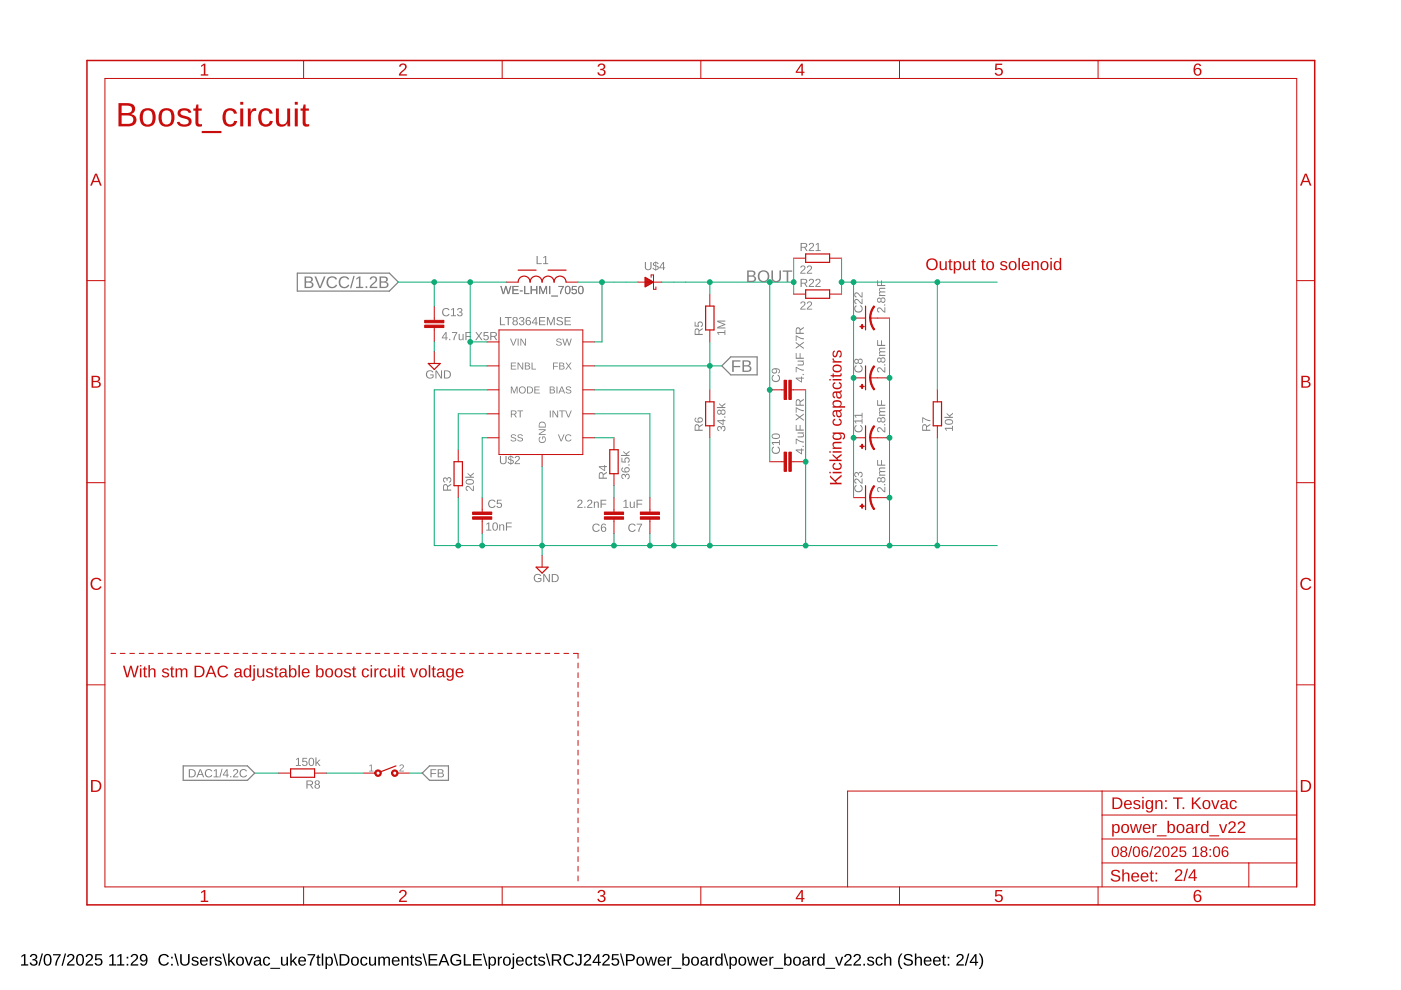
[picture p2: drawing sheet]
<svg xmlns="http://www.w3.org/2000/svg" width="297mm" height="210mm" viewBox="0 0 297 210" stroke-linecap="round" stroke-linejoin="round" font-family="sans-serif">
<path d="M4.5 202.7l.6-.4h.3v2.2h.6v.2h-1.5v-.2h.6v-1.9l-.6 .4zM6.6 202.4a.71 .71 0 0 1 1 0 .71 .71 0 0 1 0 1l-.2 .1a.69 .69 0 0 1 .5 .9 .69 .69 0 0 1-1 .3l-.6-.4v-.2h.3a.49 .49 0 0 0 .7 .4 .49 .49 0 0 0 .2-.8l-.6-.1v-.2a.47 .47 0 0 0 .7-.3 .47 .47 0 0 0-.4-.6 .47 .47 0 0 0-.6 .4h-.3zM8.8 202.2h.3l-.7 2.6h-.3zM9.6 202.4a.91 .91 0 0 1 1.1 .1 .91 .91 0 0 1 .2 1 .89 .89 0 0 1-.3 1.1 .89 .89 0 0 1-1.1-.2l-.2-.5v-.8zM9.8 202.6a1.65 1.65 0 0 0 .1 1.9h.2a1.12 1.12 0 0 0 .5-1.6l-.3-.4zM11.3 202.3h1.6l-.7 1.6-.2 .8h-.3a3.8 3.8 0 0 1 .9-2.1h-1.3zM13.7 202.2h.3l-.7 2.6h-.3zM14.5 202.4a.79 .79 0 0 1 1.2 .2 .79 .79 0 0 1-.5 1.1l-.7 .8h1.3v.2h-1.6l.1-.4 .5-.6a.72 .72 0 0 0 .4-1.2l-.5 .1-.2 .3h-.3zM16.5 202.4a.91 .91 0 0 1 1.1 .1 .91 .91 0 0 1 .2 1 .89 .89 0 0 1-.3 1.1 .89 .89 0 0 1-1.2-.2l-.2-.5v-.8zM16.7 202.6a1.65 1.65 0 0 0 .1 1.9h.2a1.12 1.12 0 0 0 .4-1.6l-.3-.4zM18.4 202.4a.79 .79 0 0 1 1.2 .2 .79 .79 0 0 1-.4 1.1l-.7 .8h1.2v.2h-1.6l.1-.4 .5-.6a.72 .72 0 0 0 .4-1.2l-.5 .1-.1 .3h-.4zM20.2 202.3h1.4v.3h-1.1l-.1 .7a.83 .83 0 0 1 1.2 .2 .83 .83 0 0 1-.1 1.1 .83 .83 0 0 1-1.2 0l-.2-.4 .3-.1a.55 .55 0 0 0 .8 .3 .55 .55 0 0 0 .1-.9 .55 .55 0 0 0-.9 .1h-.3zM23.2 202.7l.6-.4h.3v2.2h.6v.2h-1.6v-.2h.7v-1.9l-.6 .4zM24.9 202.7l.6-.4h.3v2.2h.6v.2h-1.6v-.2h.7v-1.9l-.6 .4zM26.9 202.9h.3v.3h-.3zM26.9 204.4h.3v.3h-.3zM28 202.4a.79 .79 0 0 1 1.2 .2 .79 .79 0 0 1-.5 1.1l-.7 .8h1.3v.2h-1.6l.1-.4 .5-.6a.72 .72 0 0 0 .4-1.2l-.5 .1-.2 .3h-.3zM29.9 202.5a.89 .89 0 0 1 1.1-.1 .89 .89 0 0 1 .3 1.1 .94 .94 0 0 1-.3 1 .94 .94 0 0 1-1.2 0l-.1-.2 .3-.1a.52 .52 0 0 0 .6 .3 .52 .52 0 0 0 .4-.7v-.2a.78 .78 0 0 1-1.2 .1 .78 .78 0 0 1 .1-1.2zM29.9 203.1a.54 .54 0 0 0 1 0 .54 .54 0 0 0-1 0zM33.9 202.6a1.21 1.21 0 0 1 1.9 .3l-.3 .1a.9 .9 0 0 0-1.3-.3 .9 .9 0 0 0-.2 1.3 .84 .84 0 0 0 .8 .5 .84 .84 0 0 0 .8-.5l.2 .1a1.25 1.25 0 0 1-1.8 .4 1.25 1.25 0 0 1-.1-1.9zM36.3 202.9h.3v.3h-.3zM36.3 204.4h.3v.3h-.3zM36.9 202.2h.3l.7 2.6h-.3zM38.2 202.3h.3v1.5a.68 .68 0 0 0 .7 .7 .68 .68 0 0 0 .7-.7v-1.5h.3v1.5a1.01 1.01 0 0 1-1 1 1.01 1.01 0 0 1-1-1zM40.8 203a.85 .85 0 0 1 1.3 .3h-.3a.39 .39 0 0 0-.5-.3 .39 .39 0 0 0-.3 .5l.2 .1a.67 .67 0 0 1 .7 .2 .67 .67 0 0 1 .1 .7 .91 .91 0 0 1-1.4-.2l.3-.1a.45 .45 0 0 0 .5 .4 .45 .45 0 0 0 .3-.5l-.1-.1a.82 .82 0 0 1-.9-.8zM42.6 203.1a.85 .85 0 0 1 1-.2 .85 .85 0 0 1 .5 1h-1.4a.54 .54 0 0 0 .4 .6 .54 .54 0 0 0 .6-.3l.3 .1a.92 .92 0 0 1-1.3 .3 .92 .92 0 0 1-.2-1.3zM42.9 203.2l-.2 .4h1l-.3-.5zM44.4 202.9h.3l.1 .3 .1-.3 .4-.1v.3h-.3l-.2 .3v1.3h-.3zM45.7 203a.85 .85 0 0 1 1.3 .3h-.3a.39 .39 0 0 0-.5-.3 .39 .39 0 0 0-.2 .5l.2 .1a.67 .67 0 0 1 .6 .2 .67 .67 0 0 1 .1 .7 .91 .91 0 0 1-1.4-.2l.3-.1a.45 .45 0 0 0 .5 .4 .45 .45 0 0 0 .4-.5l-.1-.1a.82 .82 0 0 1-1-.8zM47.2 202.2h.2l.7 2.6h-.2zM48.4 202.2h.3v1.6l.8-.9h.4l-.8 .8 .8 1h-.4l-.6-.8-.2 .2v.6h-.3zM50.3 203.1a.94 .94 0 0 1 1.4 .5 .94 .94 0 0 1-1.1 1.1l-.3-.2-.2-.4zM50.6 203.1a.86 .86 0 0 0 .3 1.4 .79 .79 0 0 0 .5-.7 .79 .79 0 0 0-.5-.7zM51.9 202.9h.3l.5 1.6 .6-1.6h.3l-.7 1.8h-.3zM54.1 202.9a.74 .74 0 0 1 .8-.1 .74 .74 0 0 1 .4 .7v.9l.3 .1v.2h-.4l-.2-.3a.63 .63 0 0 1-.8 .4 .63 .63 0 0 1-.4-.8 .63 .63 0 0 1 .8-.4h.4a.42 .42 0 0 0-.3-.5 .42 .42 0 0 0-.5 .3l-.3-.1zM54.2 203.9a.41 .41 0 0 0 .2 .7 .41 .41 0 0 0 .5-.4l.1-.4zM56 203.1a.76 .76 0 0 1 1.3 .3h-.3a.48 .48 0 0 0-.7-.3 .48 .48 0 0 0-.2 .7 .48 .48 0 0 0 .2 .7 .48 .48 0 0 0 .7-.4l.3 .1a.79 .79 0 0 1-1 .5 .79 .79 0 0 1-.5-.9zM57.3 205.2h2.1v.2h-2.1zM59.6 202.9h.3v1.1a.45 .45 0 0 0 .5 .5 .45 .45 0 0 0 .3-.6v-1h.4v1.8h-.3v-.3a.63 .63 0 0 1-.8 .3 .63 .63 0 0 1-.4-.6zM61.5 202.2h.4v1.6l.8-.9h.3l-.7 .8 .8 1h-.4l-.6-.8-.2 .2v.6h-.4zM63.4 203.1a.85 .85 0 0 1 1.1-.2 .85 .85 0 0 1 .4 1h-1.4a.54 .54 0 0 0 .4 .6 .54 .54 0 0 0 .7-.3l.2 .1a.92 .92 0 0 1-1.3 .3 .92 .92 0 0 1-.2-1.3zM63.7 203.2l-.1 .4h1l-.3-.5zM65.2 202.3h1.6l-.7 1.6-.1 .8h-.3a3.8 3.8 0 0 1 .8-2.1h-1.3zM67.4 202.4h.2v.5h.3v.2h-.3v1.2l.1 .2h.3v.2h-.6l-.1-.1v-1.5h-.2v-.2h.2zM68.2 202.2h.3v2.5h-.3zM69 202.9h.3v.3a.71 .71 0 0 1 .9-.3 .71 .71 0 0 1 .4 .9 .76 .76 0 0 1-1 .9l-.3-.3v1.1h-.3zM69.5 203.1a.84 .84 0 0 0 .3 1.4 .83 .83 0 0 0 0-1.4zM70.7 202.2h.3l.7 2.6h-.3zM72 202.3h.8a1.22 1.22 0 0 1 1.3 1.2 1.22 1.22 0 0 1-1.2 1.2h-.9zM72.3 202.6v1.9h.6a1 1 0 0 0 .8-1.3 1 1 0 0 0-1.4-.6zM74.6 203.1a.94 .94 0 0 1 1.5 .5 .94 .94 0 0 1-1.1 1.1l-.4-.2-.2-.4zM75 203.1a.86 .86 0 0 0 .2 1.4 .79 .79 0 0 0 .6-.7 .79 .79 0 0 0-.5-.7zM76.6 203.1a.76 .76 0 0 1 1.3 .3h-.3a.48 .48 0 0 0-.7-.3 .48 .48 0 0 0-.2 .7 .48 .48 0 0 0 .3 .7 .48 .48 0 0 0 .6-.4l.3 .1a.79 .79 0 0 1-.9 .5 .79 .79 0 0 1-.6-.9zM78.2 202.9h.3v1.1a.45 .45 0 0 0 .5 .5 .45 .45 0 0 0 .4-.6v-1h.3v1.8h-.3v-.3a.63 .63 0 0 1-.7 .3 .63 .63 0 0 1-.5-.6zM80.2 202.9h.3v.3a.58 .58 0 0 1 .5-.4 .58 .58 0 0 1 .6 .4 .58 .58 0 0 1 .7-.4 .58 .58 0 0 1 .4 .7v1.2h-.3v-1.4a.41 .41 0 0 0-.6-.2 .41 .41 0 0 0-.2 .5v1.1h-.3v-1.4a.41 .41 0 0 0-.6-.2 .41 .41 0 0 0-.2 .5v1.1h-.3zM83.3 203.1a.85 .85 0 0 1 1-.2 .85 .85 0 0 1 .4 1h-1.3a.54 .54 0 0 0 .3 .6 .54 .54 0 0 0 .7-.3l.3 .1a.92 .92 0 0 1-1.3 .3 .92 .92 0 0 1-.2-1.3zM83.5 203.2l-.1 .4h1l-.3-.5zM85.1 202.9h.3v.3a.63 .63 0 0 1 .7-.4 .63 .63 0 0 1 .5 .7v1.2h-.3v-1.2a.45 .45 0 0 0-.5-.5 .45 .45 0 0 0-.4 .6v1.1h-.3zM87.2 202.4h.2v.5h.4v.2h-.4v1.2l.1 .2h.3v.2h-.5l-.1-.1-.1-1.5h-.2v-.2h.2zM88.2 203a.85 .85 0 0 1 1.2 .3h-.2a.39 .39 0 0 0-.5-.3 .39 .39 0 0 0-.3 .5l.2 .1a.67 .67 0 0 1 .7 .2 .67 .67 0 0 1 .1 .7 .91 .91 0 0 1-1.5-.2l.3-.1a.45 .45 0 0 0 .5 .4 .45 .45 0 0 0 .4-.5l-.1-.1a.82 .82 0 0 1-1-.8zM89.6 202.2h.3l.7 2.6h-.3zM90.9 202.3h1.8v.3h-1.5v.7h1.4v.3h-1.4v.9h1.6v.2h-1.9zM93.9 202.3h.4l1 2.4h-.4l-.2-.7h-1.1l-.3 .7h-.4zM94.1 202.5l-.4 1.3h.9zM95.8 202.6a1.27 1.27 0 0 1 1.9 .2l-.3 .1a.93 .93 0 0 0-1.3-.2 .93 .93 0 0 0-.2 1.3 1.03 1.03 0 0 0 1.6 .2v-.4h-.8v-.3h1.1v.8a1.33 1.33 0 0 1-1.9 .2 1.33 1.33 0 0 1-.1-1.9zM98.3 202.3h.4v2.2h1.2v.2h-1.6zM100.3 202.3h1.8v.3h-1.5v.7h1.4v.3h-1.4v.9h1.6v.2h-1.9zM102.4 202.2h.2l.7 2.6h-.2zM103.6 202.9h.3v.3a.71 .71 0 0 1 .9-.3 .71 .71 0 0 1 .4 .9 .76 .76 0 0 1-1 .9l-.3-.3v1.1h-.3zM104.1 203.1a.84 .84 0 0 0 .3 1.4 .83 .83 0 0 0 0-1.4zM105.5 202.9h.3l.1 .3 .1-.3 .4-.1v.3h-.3l-.2 .3v1.3h-.3zM106.8 203.1a.94 .94 0 0 1 1.5 .5 .94 .94 0 0 1-1.1 1.1l-.4-.2-.1-.4zM107.2 203.1a.86 .86 0 0 0 .3 1.4 .79 .79 0 0 0 .5-.7 .79 .79 0 0 0-.5-.7zM108.7 202.2h.3v.3h-.3zM108.7 202.9h.3v2.1a.45 .45 0 0 1-.6 .4v-.2l.3-.1zM109.6 203.1a.85 .85 0 0 1 1-.2 .85 .85 0 0 1 .5 1h-1.4a.54 .54 0 0 0 .4 .6 .54 .54 0 0 0 .6-.3l.3 .1a.92 .92 0 0 1-1.3 .3 .92 .92 0 0 1-.2-1.3zM109.9 203.2l-.2 .4h1l-.3-.5zM111.6 203.1a.76 .76 0 0 1 1.3 .3h-.3a.48 .48 0 0 0-.7-.3 .48 .48 0 0 0-.2 .7 .48 .48 0 0 0 .2 .7 .48 .48 0 0 0 .7-.4l.3 .1a.79 .79 0 0 1-1 .5 .79 .79 0 0 1-.5-.9zM113.3 202.4h.3v.5h.3v.2h-.3v1.2l.1 .2h.2v.2h-.5l-.1-.1-.1-1.5h-.2v-.2h.3zM114.3 203a.85 .85 0 0 1 1.3 .3h-.3a.39 .39 0 0 0-.5-.3 .39 .39 0 0 0-.3 .5l.2 .1a.67 .67 0 0 1 .7 .2 .67 .67 0 0 1 .1 .7 .91 .91 0 0 1-1.4-.2l.2-.1a.45 .45 0 0 0 .6 .4 .45 .45 0 0 0 .3-.5l-.1-.1a.82 .82 0 0 1-1-.8zM115.7 202.2h.3l.7 2.6h-.3zM117 202.3h1.1a.7 .7 0 0 1 .9 .5 .7 .7 0 0 1-.6 .9l.7 1h-.4l-.6-1h-.8v1h-.3zM117.3 202.6v.9h.8a.46 .46 0 0 0 .6-.5 .46 .46 0 0 0-.6-.4zM119.8 202.6a1.21 1.21 0 0 1 1.9 .3l-.4 .1a.9 .9 0 0 0-1.3-.3 .9 .9 0 0 0-.1 1.3 .84 .84 0 0 0 .8 .5 .84 .84 0 0 0 .7-.5l.3 .1a1.25 1.25 0 0 1-1.9 .4 1.25 1.25 0 0 1 0-1.9zM122.5 202.3h.8v1.7a.73 .73 0 0 1-.6 .8 .73 .73 0 0 1-.8-.7h.3a.4 .4 0 0 0 .4 .4 .4 .4 0 0 0 .4-.5v-1.4h-.5zM124 202.4a.79 .79 0 0 1 1.3 .2 .79 .79 0 0 1-.5 1.1l-.7 .8h1.3v.2h-1.6l.1-.4 .5-.6a.72 .72 0 0 0 .4-1.2l-.6 .1-.1 .3h-.3zM126.7 202.3h.4v1.6h.3v.3h-.3v.5h-.3v-.5h-1.2v-.3zM126.8 202.6l-.9 1.3h.9zM127.9 202.4a.79 .79 0 0 1 1.3 .2 .79 .79 0 0 1-.5 1.1l-.7 .8h1.3v.2h-1.6l.1-.4 .5-.6a.72 .72 0 0 0 .4-1.2l-.5 .1-.2 .3h-.3zM129.8 202.3h1.4v.3h-1.1l-.1 .7a.83 .83 0 0 1 1.1 .2 .83 .83 0 0 1-.1 1.1 .83 .83 0 0 1-1.1 0l-.3-.4 .3-.1a.55 .55 0 0 0 .8 .3 .55 .55 0 0 0 .1-.9 .55 .55 0 0 0-.8 .1h-.3zM131.4 202.2h.3l.7 2.6h-.3zM132.7 202.3a2.12 2.12 0 0 1 1.7 .2 .76 .76 0 0 1 .1 .8 .76 .76 0 0 1-.7 .5h-.8v.9h-.3zM133 202.6v.9h1a.49 .49 0 0 0 0-.9zM135.1 203.1a.94 .94 0 0 1 1.5 .5 .94 .94 0 0 1-1.1 1.1l-.4-.2-.1-.4zM135.5 203.1a.86 .86 0 0 0 .3 1.4 .79 .79 0 0 0 .5-.7 .79 .79 0 0 0-.5-.7zM136.7 202.9h.3l.4 1.6 .5-1.6h.3l.4 1.6 .4-1.6h.3l-.5 1.8h-.4l-.4-1.6-.4 1.6h-.3zM139.7 203.1a.85 .85 0 0 1 1-.2 .85 .85 0 0 1 .4 1h-1.3a.54 .54 0 0 0 .3 .6 .54 .54 0 0 0 .7-.3l.3 .1a.92 .92 0 0 1-1.4 .3 .92 .92 0 0 1-.2-1.3zM139.9 203.2l-.1 .4h1l-.3-.5zM141.5 202.9h.3v.3l.2-.3 .4-.1v.3h-.4l-.1 .3-.1 1.3h-.3zM142.4 205.2h2v.2h-2zM144.6 202.2h.4v1a.71 .71 0 0 1 .9-.3 .71 .71 0 0 1 .3 .9 .76 .76 0 0 1-.9 .9l-.3-.3-.1 .3h-.3zM145.2 203.1a.84 .84 0 0 0 .3 1.4 .83 .83 0 0 0 0-1.4zM146.7 203.1a.94 .94 0 0 1 1.5 .5 .94 .94 0 0 1-1.1 1.1l-.4-.2-.2-.4zM147.1 203.1a.86 .86 0 0 0 .2 1.4 .79 .79 0 0 0 .6-.7 .79 .79 0 0 0-.5-.7zM148.8 202.9a.74 .74 0 0 1 .8-.1 .74 .74 0 0 1 .4 .7v.9l.3 .1v.2h-.4l-.2-.3a.63 .63 0 0 1-.8 .4 .63 .63 0 0 1-.4-.8 .63 .63 0 0 1 .8-.4h.4a.42 .42 0 0 0-.3-.5 .42 .42 0 0 0-.5 .3l-.3-.1zM148.9 203.9a.41 .41 0 0 0 .2 .7 .41 .41 0 0 0 .5-.4l.1-.4zM150.5 202.9h.3l.1 .3 .1-.3 .4-.1v.3h-.3l-.2 .3v1.3h-.3zM151.8 203.1l.5-.3 .6 .3v-.9h.3v2.5h-.3v-.3a.71 .71 0 0 1-.9 .3 .71 .71 0 0 1-.4-.9zM152.1 203.2a.91 .91 0 0 0 .3 1.3 .79 .79 0 0 0 .5-.7 .79 .79 0 0 0-.5-.7zM153.4 202.2h.3l.7 2.6h-.2zM154.7 202.9h.3v.3a.71 .71 0 0 1 .9-.3 .71 .71 0 0 1 .3 .9 .76 .76 0 0 1-.9 .9l-.3-.3v1.1h-.3zM155.2 203.1a.84 .84 0 0 0 .3 1.4 .83 .83 0 0 0 0-1.4zM156.8 203.1a.94 .94 0 0 1 1.4 .5 .94 .94 0 0 1-1.1 1.1l-.3-.2-.2-.4zM157.1 203.1a.86 .86 0 0 0 .3 1.4 .79 .79 0 0 0 .5-.7 .79 .79 0 0 0-.5-.7zM158.4 202.9h.3l.4 1.6 .4-1.6h.3l.4 1.6 .4-1.6h.3l-.5 1.8h-.4l-.4-1.6-.4 1.6h-.3zM161.3 203.1a.85 .85 0 0 1 1-.2 .85 .85 0 0 1 .4 1h-1.3a.54 .54 0 0 0 .3 .6 .54 .54 0 0 0 .7-.3l.3 .1a.92 .92 0 0 1-1.3 .3 .92 .92 0 0 1-.2-1.3zM161.5 203.2l-.1 .4h1l-.3-.5zM163.1 202.9h.3v.3l.2-.3 .4-.1v.3h-.3l-.2 .3-.1 1.3h-.3zM164 205.2h2.1v.2h-2.1zM166.3 202.2h.3v1a.71 .71 0 0 1 .9-.3 .71 .71 0 0 1 .3 .9 .76 .76 0 0 1-.8 .9l-.4-.3v.3h-.3zM166.8 203.1a.84 .84 0 0 0 .3 1.4 .83 .83 0 0 0 0-1.4zM168.3 203.1a.94 .94 0 0 1 1.5 .5 .94 .94 0 0 1-1.1 1.1l-.4-.2-.1-.4zM168.7 203.1a.86 .86 0 0 0 .3 1.4 .79 .79 0 0 0 .5-.7 .79 .79 0 0 0-.5-.7zM170.4 202.9a.74 .74 0 0 1 .8-.1 .74 .74 0 0 1 .4 .7l.1 .9 .2 .1v.2h-.4l-.2-.3a.63 .63 0 0 1-.7 .4 .63 .63 0 0 1-.5-.8 .63 .63 0 0 1 .8-.4h.4a.42 .42 0 0 0-.3-.5 .42 .42 0 0 0-.5 .3l-.3-.1zM170.6 203.9a.41 .41 0 0 0 .1 .7 .41 .41 0 0 0 .6-.4v-.4zM172.2 202.9h.2l.1 .3 .1-.3 .4-.1v.3h-.3l-.2 .3v1.3h-.3zM173.4 203.1l.5-.3 .6 .3v-.9h.3v2.5h-.3v-.3a.71 .71 0 0 1-.9 .3 .71 .71 0 0 1-.4-.9zM173.7 203.2a.9 .9 0 0 0 .3 1.3 .79 .79 0 0 0 .5-.7 .79 .79 0 0 0-.5-.7zM175 205.2h2.1v.2h-2.1zM177 202.9h.4l.5 1.6 .6-1.6h.3l-.7 1.8h-.4zM179.2 202.4a.79 .79 0 0 1 1.3 .2 .79 .79 0 0 1-.5 1.1l-.7 .8h1.3v.2h-1.6l.1-.4 .5-.6a.72 .72 0 0 0 .4-1.2l-.5 .1-.2 .3h-.3zM181.2 202.4a.79 .79 0 0 1 1.2 .2 .79 .79 0 0 1-.4 1.1l-.7 .8h1.3v.2h-1.7l.1-.4 .6-.6a.72 .72 0 0 0 .3-1.2l-.5 .1-.1 .3h-.3zM183.1 204.3h.3v.4h-.3zM184.1 203a.85 .85 0 0 1 1.2 .3h-.3a.39 .39 0 0 0-.4-.3 .39 .39 0 0 0-.3 .5l.2 .1a.67 .67 0 0 1 .7 .2 .67 .67 0 0 1 .1 .7 .91 .91 0 0 1-1.5-.2l.3-.1a.45 .45 0 0 0 .5 .4 .45 .45 0 0 0 .4-.5l-.1-.1a.82 .82 0 0 1-1-.8zM185.8 203.1a.76 .76 0 0 1 1.3 .3h-.3a.48 .48 0 0 0-.6-.3 .48 .48 0 0 0-.2 .7 .48 .48 0 0 0 .2 .7 .48 .48 0 0 0 .6-.4l.4 .1a.79 .79 0 0 1-1 .5 .79 .79 0 0 1-.6-.9zM187.5 202.2h.3v1a.63 .63 0 0 1 .7-.4 .63 .63 0 0 1 .5 .7v1.2h-.3v-1.2a.45 .45 0 0 0-.5-.5 .45 .45 0 0 0-.4 .6v1.1h-.3zM191.1 202.2h.3a2.48 2.48 0 0 0 0 3.3 1.06 1.06 0 0 1-.9-1.1 2.47 2.47 0 0 1 .6-2.2zM191.8 202.6a1.11 1.11 0 0 1 1.7 .2l-.3 .1a.63 .63 0 0 0-.7-.4 .63 .63 0 0 0-.5 .5l.6 .3a.75 .75 0 0 1 1 .8 .75 .75 0 0 1-1 .7 .89 .89 0 0 1-1.1-.7h.4a.73 .73 0 0 0 .7 .4 .73 .73 0 0 0 .6-.5l-.7-.4a.72 .72 0 0 1-.7-1zM194 202.2h.3v1a.63 .63 0 0 1 .7-.4 .63 .63 0 0 1 .5 .7v1.2h-.3v-1.2a.45 .45 0 0 0-.5-.5 .45 .45 0 0 0-.4 .6v1.1h-.3zM196.1 203.1a.85 .85 0 0 1 1-.2 .85 .85 0 0 1 .4 1h-1.3a.54 .54 0 0 0 .3 .6 .54 .54 0 0 0 .7-.3l.3 .1a.92 .92 0 0 1-1.4 .3 .92 .92 0 0 1-.2-1.3zM196.3 203.2l-.1 .4h1l-.3-.5zM198 203.1a.85 .85 0 0 1 1.1-.2 .85 .85 0 0 1 .4 1h-1.4a.54 .54 0 0 0 .4 .6 .54 .54 0 0 0 .6-.3l.3 .1a.92 .92 0 0 1-1.3 .3 .92 .92 0 0 1-.2-1.3zM198.3 203.2l-.2 .4h1l-.3-.5zM200 202.4h.2v.5h.4v.2h-.4v1.2l.1 .2h.3v.2h-.5l-.2-.1v-1.5h-.2v-.2h.2zM200.9 202.9h.4v.3h-.4zM200.9 204.4h.4v.3h-.4zM203 202.4a.79 .79 0 0 1 1.2 .2 .79 .79 0 0 1-.4 1.1l-.7 .8h1.3v.2h-1.7l.1-.4 .6-.6a.72 .72 0 0 0 .3-1.2l-.5 .1-.1 .3h-.3zM205.2 202.2h.3l-.7 2.6h-.3zM206.7 202.3h.3v1.6h.4v.3h-.4v.5h-.3v-.5h-1.1v-.3zM206.7 202.6l-.8 1.3h.8zM207.5 202.2a1.06 1.06 0 0 1 .9 1 2.47 2.47 0 0 1-.6 2.3h-.3a2.48 2.48 0 0 0 0-3.3z" fill="#000"/>
<g fill="#808080">
<path d="M78.3 162.3l.5-.2v1.3h.4v.2h-.9v-.2h.3v-1.1l-.3 .2z"/>
<path d="M84.8 162.2a.5 .5 0 0 1 .8 .2 .5 .5 0 0 1-.4 .7l-.3 .3h.7v.2h-.9l.5-.8a.3 .3 0 0 0 .2-.5 .3 .3 0 0 0-.5 .2h-.2z"/>
<path d="M106.1 60.6h.2l.4 1.5 .4-1.5h.3l.4 1.5 .4-1.5h.2l-.5 1.7h-.3l-.3-1.4-.4 1.4h-.3zM108.6 60.6h1.3v.2h-1v.6h1v.2h-1v.6h1.1v.1h-1.4zM110.2 61.6h.6v.2h-.6zM111.1 60.6h.3v1.6h.8v.1h-1.1zM112.5 60.6h.3v.8h.9v-.8h.2v1.7h-.2v-.7h-.9v.7h-.3zM114.3 60.6h.3l.6 1.5 .5-1.5h.3v1.7h-.2v-1.5l-.6 1.5h-.1l-.6-1.5v1.5h-.2zM116.4 60.6h.3v1.7h-.3zM116.9 62.7h1.4v.1h-1.4zM118.4 60.6h1.1l-.4 1.1-.1 .6h-.3l.1-.4 .5-1.1h-.9zM120 60.7a.64 .64 0 0 1 .8 .1 .64 .64 0 0 1 .2 .7 .64 .64 0 0 1-.6 .9 .64 .64 0 0 1-.6-.9zM120.2 60.8a.97 .97 0 0 0 .2 1.4 .86 .86 0 0 0 0-1.4zM121.3 60.6h.9v.2h-.7l-.1 .6a.59 .59 0 0 1 .9 .2 .59 .59 0 0 1-.4 .8 .59 .59 0 0 1-.7-.4l.2-.1a.38 .38 0 0 0 .5 .2 .38 .38 0 0 0 .1-.6 .38 .38 0 0 0-.6 .1h-.2zM122.8 60.7a.64 .64 0 0 1 .8 .1 .64 .64 0 0 1 .1 .7 .64 .64 0 0 1-.6 .9 .64 .64 0 0 1-.6-.9zM123 60.8a.97 .97 0 0 0 .1 1.4 .86 .86 0 0 0 0-1.4z"/>
<path d="M106.1 60.6h.2l.4 1.5 .4-1.5h.3l.4 1.5 .4-1.5h.2l-.5 1.7h-.3l-.3-1.4-.4 1.4h-.3zM108.6 60.6h1.3v.2h-1v.6h1v.2h-1v.6h1.1v.1h-1.4zM110.2 61.6h.6v.2h-.6zM111.1 60.6h.3v1.6h.8v.1h-1.1zM112.5 60.6h.3v.8h.9v-.8h.2v1.7h-.2v-.7h-.9v.7h-.3zM114.3 60.6h.3l.6 1.5 .5-1.5h.3v1.7h-.2v-1.5l-.6 1.5h-.1l-.6-1.5v1.5h-.2zM116.4 60.6h.3v1.7h-.3zM116.9 62.7h1.4v.1h-1.4zM118.4 60.6h1.1l-.4 1.1-.1 .6h-.3l.1-.4 .5-1.1h-.9zM120 60.7a.64 .64 0 0 1 .8 .1 .64 .64 0 0 1 .2 .7 .64 .64 0 0 1-.6 .9 .64 .64 0 0 1-.6-.9zM120.2 60.8a.97 .97 0 0 0 .2 1.4 .86 .86 0 0 0 0-1.4zM121.3 60.6h.9v.2h-.7l-.1 .6a.59 .59 0 0 1 .9 .2 .59 .59 0 0 1-.4 .8 .59 .59 0 0 1-.7-.4l.2-.1a.38 .38 0 0 0 .5 .2 .38 .38 0 0 0 .1-.6 .38 .38 0 0 0-.6 .1h-.2zM122.8 60.7a.64 .64 0 0 1 .8 .1 .64 .64 0 0 1 .1 .7 .64 .64 0 0 1-.6 .9 .64 .64 0 0 1-.6-.9zM123 60.8a.97 .97 0 0 0 .1 1.4 .86 .86 0 0 0 0-1.4z"/>
<path d="M113.4 121.9a.9 .9 0 0 1 1.4 .2h-.3a.68 .68 0 0 0-.9 0 .68 .68 0 0 0-.1 1 .68 .68 0 0 0 1 0l.1-.3h-.5v-.2h.7v.6a.94 .94 0 0 1-1.4 0 .94 .94 0 0 1 0-1.3zM115.2 121.7h.3l.9 1.5v-1.5h.2v1.7h-.3l-.9-1.4v1.4h-.2zM117 121.7h.6a.86 .86 0 0 1 .9 .8 .86 .86 0 0 1-.9 .9h-.6zM117.2 121.9v1.3a.73 .73 0 0 0 1-.6 .73 .73 0 0 0-1-.7z"/>
<path d="M90.5 78.7a.9 .9 0 0 1 1.4 .2l-.2 .1a.68 .68 0 0 0-1-.1 .68 .68 0 0 0 0 1 .68 .68 0 0 0 .9 .1l.1-.4h-.5v-.2h.7v.6a.94 .94 0 0 1-1.3 .1 .94 .94 0 0 1-.1-1.4zM92.3 78.5h.3l.9 1.5v-1.5h.2v1.8h-.3l-.9-1.5v1.5h-.2zM94.1 78.5h.6a.86 .86 0 0 1 .9 .9 .86 .86 0 0 1-.8 .9h-.7zM94.4 78.7v1.4a.73 .73 0 0 0 1-.7 .73 .73 0 0 0-1-.7z"/>
<path d="M98.8 103.2a1.1 1.1 0 0 1 1.4 .6l.1-.8h.2v1.1h-.3l-.5-.5a.37 .37 0 0 0-.5-.4 .37 .37 0 0 0-.1 .7l.1 .2-.4-.3zM98.8 101.8a1.02 1.02 0 0 1 1.7 .4 .95 .95 0 0 1-.9 .6 .95 .95 0 0 1-.9-.6zM98.9 102a.66 .66 0 0 0 .4 .6 .66 .66 0 0 0 .7-.1 .41 .41 0 0 0 .2-.6 .41 .41 0 0 0-.6-.1zM99.1 100.2l.6 .6 .8-.6v.3l-.6 .4 .1 .2h.5v.2h-1.8v-.2h1.1l-.7-.6z"/>
<path d="M131.9 100.6l.4-.1 .3 .3a.51 .51 0 0 1 .7-.3 .51 .51 0 0 1 .1 .8l-.4 .3v-.2a.35 .35 0 0 0 .3-.5 .35 .35 0 0 0-.5-.1l-.1 .4h-.2a.33 .33 0 0 0-.2-.5 .33 .33 0 0 0-.4 .3 .33 .33 0 0 0 .3 .4v.2l-.4-.4zM131.9 99.2l.2-.1v.2l-.1 .1a.47 .47 0 0 0 .1 .5 .47 .47 0 0 0 .5 .1 .55 .55 0 0 1 .1-.9 .55 .55 0 0 1 .8 .3 .55 .55 0 0 1-.4 .7 .87 .87 0 0 1-.9 .1 .87 .87 0 0 1-.4-.9zM132.5 99.6a.4 .4 0 0 0 .8 0 .4 .4 0 0 0-.8 0zM133.2 98.5h.3v.2h-.3zM131.8 97.1h.1v.7l.6 .1a.59 .59 0 0 1 .3-.9 .59 .59 0 0 1 .8 .4 .59 .59 0 0 1-.5 .7v-.2a.38 .38 0 0 0 .1-.6 .38 .38 0 0 0-.6 0 .38 .38 0 0 0 .1 .6v.2l-.9-.1zM132.2 95.6l.5 .6 .8-.6v.3l-.6 .4 .1 .2h.5v.2h-1.8v-.2h1.1l-.6-.6z"/>
<path d="M103.1 111.1l.6-.3v1.5h.5v.2h-1.1v-.2h.4v-1.3l-.4 .3zM104.6 110.9a.64 .64 0 0 1 .8 0 .64 .64 0 0 1 .2 .7 .64 .64 0 0 1-.6 .9 .64 .64 0 0 1-.6-.9zM104.8 111a.97 .97 0 0 0 .2 1.3 .86 .86 0 0 0 0-1.4zM105.8 111.2h.2l.1 .2a.44 .44 0 0 1 .5-.2 .44 .44 0 0 1 .3 .4v.9h-.2v-.8a.32 .32 0 0 0-.4-.4 .32 .32 0 0 0-.2 .4v.8h-.3zM107.3 110.8h1.2v.2h-1v.6h1v.2h-1v.7h-.2z"/>
<path d="M122.6 106.1a.55 .55 0 0 1 .8 .1 .55 .55 0 0 1-.3 .8l-.5 .5h.9v.2h-1.1l.1-.3 .4-.5a.37 .37 0 0 0 .4-.5 .37 .37 0 0 0-.6-.1l-.3 .1zM123.9 107.4h.2v.3h-.2zM124.7 106.1a.55 .55 0 0 1 .8 .1 .55 .55 0 0 1-.3 .8l-.5 .5h.9v.2h-1.1v-.3l.5-.5a.37 .37 0 0 0 .3-.5 .37 .37 0 0 0-.6-.1l-.2 .1zM125.9 106.4h.2v.2a.44 .44 0 0 1 .5-.3 .44 .44 0 0 1 .4 .5v.9h-.3v-.9a.32 .32 0 0 0-.3-.3 .32 .32 0 0 0-.3 .4v.8h-.2zM127.3 106h1.2v.1h-.9v.7h.9v.2h-.9v.7h-.3z"/>
<path d="M132.2 106.2l.6-.2v1.5h.4v.2h-1v-.2h.4v-1.3l-.4 .2zM133.5 106.4h.2v.8a.32 .32 0 0 0 .4 .4 .32 .32 0 0 0 .3-.5v-.7h.2v1.3h-.2v-.2a.44 .44 0 0 1-.5 .2 .44 .44 0 0 1-.4-.5zM135 106h1.2v.1h-1v.7h.9v.2h-.9v.7h-.2z"/>
<path d="M152.1 70.4h1.5v-.4h.2v1h-.2v-.4h-1.3l.3 .4h-.2zM152.1 68h1.7v.2h-1.5l1.5 .5v.2l-1.5 .5h1.5v.2h-1.7v-.3l1.4-.5-1.4-.5z"/>
<path d="M152.2 90.5l.5-.2 .2 .4a.51 .51 0 0 1 .8-.3 .51 .51 0 0 1 .1 .8l-.4 .3-.1-.3a.35 .35 0 0 0 .3-.4 .35 .35 0 0 0-.5-.2l-.1 .4h-.2a.33 .33 0 0 0-.1-.4 .33 .33 0 0 0-.5 .2 .33 .33 0 0 0 .3 .4v.2l-.4-.3zM152.1 89.1h1.1v-.3h.2v.3h.4v.2h-.4v.8h-.2l-1.1-.8zM152.3 89.3l.9 .6v-.6zM153.5 88.3h.3v.2h-.3zM152.2 87l.4-.1 .3 .2a.5 .5 0 0 1 .7-.1 .5 .5 0 0 1 0 .8 .5 .5 0 0 1-.7-.2 .47 .47 0 0 1-.7 .3 .47 .47 0 0 1-.1-.7zM152.2 87.4a.32 .32 0 0 0 .6 0 .32 .32 0 0 0-.6 0zM153 87.4a.36 .36 0 0 0 .7 0 .36 .36 0 0 0-.7 0zM152.5 85.5l.5 .5 .8-.6v.3l-.6 .4 .1 .2h.5v.2h-1.8v-.2h1.1l-.6-.6z"/>
<path d="M186.1 78a1.1 1.1 0 0 1 1.3 .7l.1-.9h.2v1.2l-.3-.1-.5-.5a.37 .37 0 0 0-.5-.3 .37 .37 0 0 0-.1 .6l.1 .3-.4-.4zM187.4 77.3h.3v.2h-.3zM186.1 75.9l.4-.1 .3 .3a.5 .5 0 0 1 .7-.2 .5 .5 0 0 1 0 .8 .5 .5 0 0 1-.7-.1 .47 .47 0 0 1-.7 .2 .47 .47 0 0 1-.1-.7zM186.1 76.3a.32 .32 0 0 0 .6 0 .32 .32 0 0 0-.6 0zM186.9 76.3a.36 .36 0 0 0 .7 0 .36 .36 0 0 0-.7 0zM186.5 73.8l1.2-.1v.2h-1l-.2 .3 .3 .3h.9v.2h-1l-.2 .2 .3 .3h.9v.3h-1.3v-.2h.2a.41 .41 0 0 1-.2-.4 .41 .41 0 0 1 .2-.4l-.2-.3zM186 72.1h.2v1h.6v-.9h.2v.9h.7v.3h-1.7z"/>
<path d="M186.1 90.7a1.1 1.1 0 0 1 1.3 .7l.1-.9h.2v1.2l-.3-.1-.5-.5a.37 .37 0 0 0-.5-.3 .37 .37 0 0 0-.1 .6l.1 .3-.4-.4zM187.4 89.9h.3v.3h-.3zM186.1 88.6l.4-.1 .3 .3a.5 .5 0 0 1 .7-.2 .5 .5 0 0 1 0 .8 .5 .5 0 0 1-.7-.1 .47 .47 0 0 1-.7 .2 .47 .47 0 0 1-.1-.7zM186.1 89a.32 .32 0 0 0 .6 0 .32 .32 0 0 0-.6 0zM186.9 89a.36 .36 0 0 0 .7 0 .36 .36 0 0 0-.7 0zM186.5 86.5l1.2-.1v.2h-1l-.2 .3 .3 .3h.9v.2h-1l-.2 .2 .3 .3h.9v.3h-1.3v-.2l.2-.1a.41 .41 0 0 1-.2-.3 .41 .41 0 0 1 .2-.4l-.2-.3zM186 84.8h.2v1h.6v-.9h.2v.9h.7v.2h-1.7z"/>
<path d="M200.3 90.7h1.6v-.4h.1v1.1h-.1v-.5h-1.4l.3 .4h-.2zM200.4 89.1a1.02 1.02 0 0 1 1.7 .4 .95 .95 0 0 1-.9 .6 .95 .95 0 0 1-.9-.6zM200.5 89.3a.66 .66 0 0 0 .4 .6 .66 .66 0 0 0 .7-.1 .41 .41 0 0 0 .2-.6 .41 .41 0 0 0-.6-.1zM200.7 87.5l.6 .6 .7-.6v.3l-.6 .4 .2 .2h.4v.2h-1.8v-.2h1.2l-.7-.6z"/>
<path d="M62.8 161l.6-.3v1.5h.4v.2h-1.1v-.2h.5v-1.3l-.4 .3zM64.1 160.7h1v.2h-.8v.5a.59 .59 0 0 1 .8 .3 .59 .59 0 0 1-.3 .8 .59 .59 0 0 1-.8-.5h.2a.38 .38 0 0 0 .6 .2 .38 .38 0 0 0 .1-.6 .38 .38 0 0 0-.6 0h-.2zM65.7 160.8a.64 .64 0 0 1 .7 0 .64 .64 0 0 1 .2 .7 .64 .64 0 0 1-.6 .9 .64 .64 0 0 1-.6-.9zM65.8 160.9a.97 .97 0 0 0 .2 1.3 .86 .86 0 0 0 0-1.4zM66.9 160.6h.2v1.1l.6-.6h.2l-.5 .5 .6 .8h-.3l-.4-.6-.2 .1v.5h-.2z"/>
<path d="M168.7 80.1h1.2v-.3h.1v.3h.4v.2h-.4v.8h-.1l-1.2-.8zM169 80.3l.9 .6v-.6zM170.2 79.3h.2v.2h-.2zM168.7 77.8l1.1 .5 .6 .1v.2l-.7-.1-.8-.5v.9h-.2zM169.1 76.5l1.3-.1v.3h-.2a.44 .44 0 0 1 .2 .5 .44 .44 0 0 1-.4 .3h-.9v-.2h.8a.32 .32 0 0 0 .4-.4 .32 .32 0 0 0-.4-.2h-.8zM168.7 74.9h.2v.9h.6v-.9h.2v.9h.7v.3h-1.7zM168.7 72.5l.8 .6 .9-.7v.3l-.7 .5 .7 .5v.3l-.9-.7-.8 .7v-.3l.7-.5-.7-.4zM168.7 71.1l1.1 .5 .6 .1v.2l-.7-.1-.8-.5v1h-.2zM168.8 69.5l.6-.1 .3 .4 .7-.5v.3l-.7 .4v.6h.7v.2h-1.7zM169 69.7l-.1 .9h.6l-.1-.9z"/>
<path d="M168.7 95.3h1.2v-.2h.1v.2h.4v.2h-.4v.8h-.1l-1.2-.8zM169 95.5l.9 .6v-.6zM170.2 94.5h.2v.3h-.2zM168.7 93l1.1 .5 .6 .1v.2l-.7-.1-.8-.5v1h-.2zM169.1 91.7h1.3v.2h-.2a.44 .44 0 0 1 .2 .5 .44 .44 0 0 1-.4 .3h-.9v-.2h.8a.32 .32 0 0 0 .4-.3 .32 .32 0 0 0-.4-.3h-.8zM168.7 90.1h.2v1h.6v-1h.2v1h.7v.2h-1.7zM168.7 87.7l.8 .6 .9-.6v.2l-.7 .6 .7 .5v.2l-.9-.6-.8 .6v-.3l.7-.4-.7-.5zM168.7 86.4l1.1 .5 .6 .1v.2l-.7-.2-.8-.4v.9h-.2zM168.8 84.8l.6-.2 .3 .4 .7-.4v.2l-.7 .5v.5h.7v.2h-1.7zM169 85l-.1 .8h.6l-.1-.8z"/>
<path d="M106 67.2h.2v1.6h.9v.2h-1.1zM107.1 67.2h1.4v.2h-.6v1.6h-.3v-1.6h-.5zM108.8 67.3a.51 .51 0 0 1 .8 0 .51 .51 0 0 1 0 .7h-.1a.5 .5 0 0 1 .1 .8 .5 .5 0 0 1-.8 0 .5 .5 0 0 1 .2-.8l-.3-.2zM108.9 67.7a.32 .32 0 0 0 .6 0 .32 .32 0 0 0-.6 0zM108.9 68.5a.36 .36 0 0 0 .7 0 .36 .36 0 0 0-.7 0zM110.2 67.3a.5 .5 0 0 1 .8 0 .5 .5 0 0 1-.2 .8 .51 .51 0 0 1 .2 .8 .51 .51 0 0 1-.8 0l-.2-.4h.2a.35 .35 0 0 0 .5 .3 .35 .35 0 0 0 .2-.6h-.5v-.2a.33 .33 0 0 0 .5-.2 .33 .33 0 0 0-.2-.4 .33 .33 0 0 0-.4 .3h-.3zM111.7 67.3l.2-.1a.5 .5 0 0 1 .6 .4h-.2l-.1-.2a.47 .47 0 0 0-.5 .2 .47 .47 0 0 0-.1 .5 .55 .55 0 0 1 .9 .1 .55 .55 0 0 1-.2 .8 .55 .55 0 0 1-.8-.4l-.1-.7zM111.6 68.4a.4 .4 0 0 0 .8 0 .4 .4 0 0 0-.8 0zM113.5 67.2h.3v1.2h.2v.2h-.2v.4h-.2v-.4h-.8zM113.6 67.5l-.6 .9h.6zM114.3 67.2h1.3v.2h-1.1v.6h1v.2h-1v.6h1.1v.2h-1.3zM116 67.2h.3l.5 1.5 .5-1.5h.3v1.8h-.2v-1.6l-.5 1.6h-.2l-.5-1.6v1.6h-.2zM118.2 67.3a.8 .8 0 0 1 1.1 .3h-.2a.4 .4 0 0 0-.5-.3 .4 .4 0 0 0-.3 .5l.2 .1a.57 .57 0 0 1 .7 .3 .57 .57 0 0 1-.1 .7l-.4 .1a.63 .63 0 0 1-.8-.5h.3a.46 .46 0 0 0 .5 .3 .46 .46 0 0 0 .4-.5l-.5-.1a.49 .49 0 0 1-.5-.3 .49 .49 0 0 1 .1-.6zM119.7 67.2h1.3v.2h-1.1v.6h1v.2h-1v.6h1.2v.2h-1.4z"/>
<path d="M186.1 65.3a1.1 1.1 0 0 1 1.3 .7l.1-.9h.2v1.2l-.3-.1-.5-.5a.37 .37 0 0 0-.5-.3 .37 .37 0 0 0-.1 .6l.1 .3-.4-.4zM187.4 64.6h.3v.2h-.3zM186.1 63.2l.4-.1 .3 .3a.5 .5 0 0 1 .7-.1 .5 .5 0 0 1 0 .7 .5 .5 0 0 1-.7-.1 .47 .47 0 0 1-.7 .2 .47 .47 0 0 1-.1-.7zM186.1 63.6a.32 .32 0 0 0 .6 0 .32 .32 0 0 0-.6 0zM186.9 63.6a.36 .36 0 0 0 .7 0 .36 .36 0 0 0-.7 0zM186.5 61.1l1.2-.1v.2l-1 .1-.2 .2 .3 .3h.9v.2h-1l-.2 .2 .3 .3h.9v.3h-1.3v-.2h.2a.41 .41 0 0 1-.2-.4 .41 .41 0 0 1 .2-.4l-.2-.3zM186 59.4h.2v1h.6v-.9h.2v.9h.7v.3h-1.7z"/>
<path d="M186.1 103.4a1.1 1.1 0 0 1 1.3 .7l.1-.9h.2v1.2l-.3-.1-.5-.5a.37 .37 0 0 0-.5-.3 .37 .37 0 0 0-.1 .6l.1 .3-.4-.4zM187.4 102.6h.3v.3h-.3zM186.1 101.3l.4-.1 .3 .3a.5 .5 0 0 1 .7-.2 .5 .5 0 0 1 0 .8 .5 .5 0 0 1-.7-.1 .47 .47 0 0 1-.7 .2 .47 .47 0 0 1-.1-.7zM186.1 101.7a.32 .32 0 0 0 .6 0 .32 .32 0 0 0-.6 0zM186.9 101.7a.36 .36 0 0 0 .7 0 .36 .36 0 0 0-.7 0zM186.5 99.2l1.2-.1v.2h-1l-.2 .3 .3 .3h.9v.2h-1l-.2 .2 .3 .3h.9v.3h-1.3v-.2l.2-.1a.41 .41 0 0 1-.2-.3 .41 .41 0 0 1 .2-.4l-.2-.3zM186 97.5h.2v1h.6v-.9h.2v.9h.7v.2h-1.7z"/>
<path d="M94.5 70.4h.2v1.2h.2v.1h-.2v.4h-.2v-.4h-.8zM94.5 70.7l-.6 .9h.6zM95.2 71.9h.3v.2h-.3zM95.8 70.4h1.2l-.5 1.1-.1 .6h-.3l.1-.4 .5-1.1h-.9zM97.2 70.8h.3v.8a.32 .32 0 0 0 .3 .4 .32 .32 0 0 0 .3-.4v-.8h.2v1.3h-.2v-.2a.44 .44 0 0 1-.5 .2 .44 .44 0 0 1-.4-.4zM98.7 70.4h1.2v.2h-1v.6h1v.2h-1v.7h-.2zM100.8 70.4h.3l.4 .7 .5-.7h.3l-.6 .8 .6 .9h-.3l-.5-.7-.5 .7h-.3l.7-.9zM102.6 70.4h.9v.2h-.7l-.1 .5a.59 .59 0 0 1 .9 .3 .59 .59 0 0 1-.4 .8 .59 .59 0 0 1-.7-.5h.2a.38 .38 0 0 0 .5 .2 .38 .38 0 0 0 .1-.6 .38 .38 0 0 0-.6 0h-.2zM103.9 70.4h.9a.5 .5 0 0 1 .6 .4 .5 .5 0 0 1-.5 .6l.5 .7h-.2l-.5-.7h-.5v.7h-.3zM104.2 70.6v.6h.5a.32 .32 0 0 0 .4-.3 .32 .32 0 0 0-.4-.3z"/>
<path d="M169.8 56.4a.55 .55 0 0 1 .9 .1 .55 .55 0 0 1-.3 .8l-.5 .5h.9v.2h-1.1v-.3l.5-.4a.37 .37 0 0 0 .3-.6 .37 .37 0 0 0-.6-.1l-.2 .1zM171.2 56.4a.55 .55 0 0 1 .9 .1 .55 .55 0 0 1-.3 .8l-.5 .5h.9v.2h-1.1v-.3l.5-.4a.37 .37 0 0 0 .3-.6 .37 .37 0 0 0-.6-.1l-.2 .1z"/>
<path d="M169.8 64a.55 .55 0 0 1 .9 .1 .55 .55 0 0 1-.3 .9l-.5 .5h.9v.1h-1.1v-.2l.5-.5a.37 .37 0 0 0 .3-.5 .37 .37 0 0 0-.6-.1l-.2 .1zM171.2 64a.55 .55 0 0 1 .9 .1 .55 .55 0 0 1-.3 .9l-.5 .5h.9v.1h-1.1v-.2l.5-.5a.37 .37 0 0 0 .3-.5 .37 .37 0 0 0-.6-.1l-.2 .1z"/>
<path d="M113.8 54.3h.2v1.5h.9v.2h-1.1zM115.2 54.6l.6-.3v1.5h.4v.2h-1.1v-.2h.5v-1.3l-.4 .3z"/>
<path d="M94.1 102.8l.5-.1 .3 .3 .8-.4v.2l-.7 .5v.5h.7v.2h-1.8zM94.2 103l-.1 .8h.7l-.1-.8zM94 101.4l.5-.2 .3 .4a.51 .51 0 0 1 .7-.3 .51 .51 0 0 1 .1 .7l-.4 .3v-.2a.35 .35 0 0 0 .3-.5 .35 .35 0 0 0-.5-.1l-.1 .4h-.2a.33 .33 0 0 0-.2-.4 .33 .33 0 0 0-.4 .2 .33 .33 0 0 0 .3 .4v.2l-.5-.3z"/>
<path d="M127.1 100.2l.5-.1 .3 .4 .8-.5v.3l-.7 .4v.6h.7v.2h-1.7zM127.2 100.4l-.1 .9h.7l-.1-.9zM127 98.8h1.1v-.2h.2v.2h.4v.2h-.4v.8h-.2l-1.1-.7zM127.2 99l.9 .6v-.6z"/>
<path d="M103.7 106.2a.86 .86 0 0 1 1.4 .2h-.3a.63 .63 0 0 0-.9 0 .63 .63 0 0 0 .1 .9 .63 .63 0 0 0 .9-.1h.2a.88 .88 0 0 1-1.3 .3 .88 .88 0 0 1-.1-1.3zM105.4 106h1v.1h-.8l-.1 .6a.59 .59 0 0 1 .9 .3 .59 .59 0 0 1-.4 .8 .59 .59 0 0 1-.7-.5h.2a.38 .38 0 0 0 .6 .1 .38 .38 0 0 0 0-.6 .38 .38 0 0 0-.6 .1h-.2z"/>
<path d="M125.8 111.2a.86 .86 0 0 1 1.3 .2l-.2 .1a.63 .63 0 0 0-.9 0 .63 .63 0 0 0 0 .9 .63 .63 0 0 0 1-.2l.2 .1a.88 .88 0 0 1-1.4 .3 .88 .88 0 0 1 0-1.4zM127.7 111.1l.1-.1a.5 .5 0 0 1 .7 .4h-.2l-.1-.2a.47 .47 0 0 0-.5 .2 .47 .47 0 0 0-.1 .5 .55 .55 0 0 1 .8 .1 .55 .55 0 0 1-.2 .8 .55 .55 0 0 1-.7-.4l-.1-.7zM127.6 112.2a.37 .37 0 0 0 .7 0 .37 .37 0 0 0-.7 0z"/>
<path d="M133.4 111.2a.86 .86 0 0 1 1.4 .2l-.3 .1a.63 .63 0 0 0-.9 0 .63 .63 0 0 0 .1 .9 .63 .63 0 0 0 .9-.2l.2 .1a.88 .88 0 0 1-1.3 .3 .88 .88 0 0 1-.1-1.4zM135 111h1.1l-.5 1.1v.7h-.3l.1-.5 .5-1.1h-.9z"/>
<path d="M147.4 69.8l.5-.2 .4 .4 .7-.5v.3l-.7 .5v.5h.7v.2h-1.7zM147.5 70v.8h.6l-.1-.8zM147.3 68.2h.2v.8l.5 .1a.59 .59 0 0 1 .3-.9 .59 .59 0 0 1 .8 .4 .59 .59 0 0 1-.5 .7v-.2a.38 .38 0 0 0 .1-.6 .38 .38 0 0 0-.5 0 .38 .38 0 0 0 0 .6v.2l-.9-.1z"/>
<path d="M147.4 90.1l.5-.1 .4 .4 .7-.5v.2l-.7 .5v.5h.7v.2h-1.7zM147.5 90.3v.8h.6l-.1-.8zM147.4 88.6l.2-.1v.2l-.1 .1a.47 .47 0 0 0 .1 .5 .47 .47 0 0 0 .5 .1 .55 .55 0 0 1 .1-.8 .55 .55 0 0 1 .8 .2 .55 .55 0 0 1-.4 .8 .87 .87 0 0 1-.9 0 .87 .87 0 0 1-.4-.8zM148.1 89.1a.37 .37 0 0 0 .7 0 .37 .37 0 0 0-.7 0z"/>
<path d="M181.4 77.5l.2-.1v.2a.63 .63 0 0 0 0 1 .63 .63 0 0 0 .9-.1 .63 .63 0 0 0-.2-.9l.1-.2a.87 .87 0 0 1 .3 1.3 .87 .87 0 0 1-1.3 .1 .87 .87 0 0 1 0-1.3zM181.2 76.2l.5-.1 .3 .3a.5 .5 0 0 1 .7-.2 .5 .5 0 0 1 0 .8 .5 .5 0 0 1-.7-.1 .47 .47 0 0 1-.7 .2 .47 .47 0 0 1-.1-.7zM181.3 76.6a.32 .32 0 0 0 .6 0 .32 .32 0 0 0-.6 0zM182 76.6a.4 .4 0 0 0 .8 0 .4 .4 0 0 0-.8 0z"/>
<path d="M181.4 90.2l.2-.1v.2a.63 .63 0 0 0 0 1 .63 .63 0 0 0 .9-.1 .63 .63 0 0 0-.2-.9l.1-.2a.87 .87 0 0 1 .3 1.2 .87 .87 0 0 1-1.3 .2 .87 .87 0 0 1 0-1.3zM181.2 89.2h1.5v-.5h.2v1.1h-.2v-.4h-1.3l.2 .4h-.2zM181.2 87.9h1.5v-.4h.2v1.1h-.2v-.4h-1.3l.2 .4h-.2z"/>
<path d="M195.7 90.1l.5-.1 .3 .4 .7-.5v.2l-.7 .5v.5h.7v.2h-1.7zM195.8 90.3l-.1 .8h.6v-.8zM195.5 88.5l1.1 .5 .6 .1v.2l-.6-.1-.9-.5v.9h-.2z"/>
<path d="M65 165.5h.8a.5 .5 0 0 1 .6 .4 .5 .5 0 0 1-.4 .6l.4 .7h-.2l-.5-.7h-.5v.7h-.2zM65.2 165.7v.6h.6a.32 .32 0 0 0 .3-.3 .32 .32 0 0 0-.3-.3zM66.9 165.6a.51 .51 0 0 1 .7-.1 .51 .51 0 0 1 0 .7l-.1 .1a.5 .5 0 0 1 .1 .7 .5 .5 0 0 1-.7 0 .5 .5 0 0 1 .1-.7l-.3-.3zM66.9 165.9a.35 .35 0 0 0 .7 0 .35 .35 0 0 0-.7 0zM66.9 166.7a.36 .36 0 0 0 .7 0 .36 .36 0 0 0-.7 0z"/>
<path d="M163.8 79.6l.2-.2 .1 .3a.63 .63 0 0 0 0 .9 .63 .63 0 0 0 .9 0 .63 .63 0 0 0-.2-1l.1-.2a.87 .87 0 0 1 .3 1.3 .87 .87 0 0 1-1.3 .1 .87 .87 0 0 1-.1-1.2zM163.7 78.3a1.03 1.03 0 0 1 1.7 .4l-.1 .3-.3 .2v-.2l.1-.1a.48 .48 0 0 0-.1-.5 .48 .48 0 0 0-.5-.1 .56 .56 0 0 1 0 .8 .56 .56 0 0 1-.7 0 .56 .56 0 0 1-.1-.8zM163.8 78.7a.4 .4 0 0 0 .8 0 .4 .4 0 0 0-.8 0z"/>
<path d="M163.8 94.8l.2-.1 .1 .2a.63 .63 0 0 0 0 .9 .63 .63 0 0 0 .9 0 .63 .63 0 0 0-.2-.9l.1-.2a.87 .87 0 0 1 .3 1.2 .87 .87 0 0 1-1.3 .2 .87 .87 0 0 1-.1-1.3zM163.6 93.7h1.6v-.4h.1v1.1h-.1v-.5h-1.4l.3 .4h-.2zM163.7 92.1a1.02 1.02 0 0 1 1.7 .4 .95 .95 0 0 1-.9 .6 .95 .95 0 0 1-.9-.6zM163.8 92.3a.66 .66 0 0 0 .4 .6 .66 .66 0 0 0 .7-.1 .41 .41 0 0 0 .2-.6 .41 .41 0 0 0-.6-.1z"/>
<path d="M108.1 71.8h.3l.4 1.3 .5-1.3h.2l-.6 1.5h-.2zM109.8 71.8h.2v1.5h-.2zM110.3 71.8h.3l.8 1.3-.1-1.3h.2v1.5h-.2l-.8-1.3v1.3h-.2z"/>
<path d="M118.1 71.9l.6-.1 .4 .3h-.2a.34 .34 0 0 0-.4-.2 .34 .34 0 0 0-.3 .4 .71 .71 0 0 1 .9 .7l-.4 .3a.64 .64 0 0 1-.8-.4h.2a.39 .39 0 0 0 .4 .3 .39 .39 0 0 0 .3-.5l-.5-.1a.38 .38 0 0 1-.3-.3 .38 .38 0 0 1 .1-.4zM119.2 71.8h.2l.4 1.3 .3-1.3h.2l.4 1.3 .3-1.3h.2l-.4 1.5h-.2l-.4-1.3-.3 1.3h-.2z"/>
<path d="M117.3 76.9h1v.1h-.8v.6h.8v.2h-.8v.5h-.2zM118.6 76.9l1 .1v.4l-.3 .2 .4 .2-.1 .4-1 .1zM118.8 77v.5l.6-.1-.1-.3zM118.8 77.7v.5l.7-.2-.2-.3zM119.9 76.9h.2l.4 .6 .4-.6h.3l-.5 .7 .5 .7h-.2l-.5-.6-.4 .6h-.2l.5-.7z"/>
<path d="M116.5 82l1 .1 .1 .3-.3 .2 .4 .3-.2 .4-1 .1zM116.7 82.1v.5l.7-.2-.1-.2zM116.7 82.7v.6l.8-.2-.2-.3zM118 82h.2v1.4h-.2zM119 82h.2l.6 1.4h-.2l-.2-.4h-.6l-.2 .4h-.2zM119.1 82.1l-.3 .7h.6zM120.1 82h.7l.3 .3h-.2a.34 .34 0 0 0-.4-.3 .34 .34 0 0 0-.2 .5 .71 .71 0 0 1 .8 .7l-.4 .2a.64 .64 0 0 1-.8-.3l.2-.1a.39 .39 0 0 0 .5 .3 .39 .39 0 0 0 .3-.4l-.6-.2a.38 .38 0 0 1-.3-.3 .38 .38 0 0 1 .1-.4z"/>
<path d="M116.6 87h.2v1.5h-.2zM117.1 87h.3l.8 1.3v-1.3h.1v1.5h-.2l-.8-1.2v1.2h-.2zM118.6 87h1.2v.2h-.5v1.3h-.2v-1.3h-.5zM119.8 87h.2l.5 1.3 .5-1.3h.2l-.6 1.5h-.2z"/>
<path d="M118.3 92.1h.2l.5 1.3 .5-1.3h.2l-.6 1.5h-.2zM120 92.3l.7-.2 .4 .4h-.1a.54 .54 0 0 0-.8 0 .54 .54 0 0 0 0 .8 .54 .54 0 0 0 .8-.2l.2 .1a.75 .75 0 0 1-1.2 .2 .75 .75 0 0 1 0-1.1z"/>
<path d="M114.4 92.7l.2-.1v.2a.58 .58 0 0 0 0 .8 .58 .58 0 0 0 .9-.1 .58 .58 0 0 0-.1-.8h-.3v.5h-.1v-.7h.5a.78 .78 0 0 1 .1 1.1 .78 .78 0 0 1-1.1 .2 .78 .78 0 0 1-.1-1.1zM114.2 91h1.5v.2l-1.3 .8h1.3v.2h-1.5v-.2l1.3-.8h-1.3zM114.4 89.6a.76 .76 0 0 1 .8-.2 .76 .76 0 0 1 .5 .7v.6h-1.5zM114.5 89.7l-.1 .8h1.1a.63 .63 0 0 0-.2-.8 .63 .63 0 0 0-.8 0z"/>
<path d="M108.4 92.2l.7-.1 .3 .3-.2 .1a.34 .34 0 0 0-.4-.3 .34 .34 0 0 0-.2 .4 .71 .71 0 0 1 .8 .8l-.4 .2a.64 .64 0 0 1-.8-.4h.2a.39 .39 0 0 0 .5 .3 .39 .39 0 0 0 .3-.5l-.5-.1a.38 .38 0 0 1-.4-.3 .38 .38 0 0 1 .1-.4zM109.9 92.2l.6-.1 .4 .3-.2 .1a.34 .34 0 0 0-.5-.3 .34 .34 0 0 0-.2 .4 .71 .71 0 0 1 .8 .8l-.3 .2a.64 .64 0 0 1-.8-.4h.1a.39 .39 0 0 0 .5 .3 .39 .39 0 0 0 .3-.5l-.5-.1a.38 .38 0 0 1-.4-.3 .38 .38 0 0 1 .2-.4z"/>
<path d="M108.3 87h.7a.43 .43 0 0 1 .5 .4 .43 .43 0 0 1-.3 .5l.4 .6h-.3l-.3-.6h-.5v.6h-.2zM108.5 87.2v.5h.5a.28 .28 0 0 0 .3-.2 .28 .28 0 0 0-.3-.3zM109.7 87h1.2v.2h-.5v1.3h-.2v-1.3h-.5z"/>
<path d="M108.3 82h.3l.4 1.2 .5-1.2h.2v1.4h-.1v-1.3l-.5 1.3h-.1l-.5-1.3v1.3h-.2zM110 82.7a.76 .76 0 0 1 1.5 0 .76 .76 0 0 1-1.5 0zM110.1 82.7a.6 .6 0 0 0 1.2 0 .6 .6 0 0 0-1.2 0zM111.8 82h.4a.74 .74 0 0 1 .8 .7 .74 .74 0 0 1-.7 .7h-.5zM112 82.1v1.2a.62 .62 0 0 0 .8-.6 .62 .62 0 0 0-.8-.6zM113.3 82h1.1v.1h-.9v.5h.8v.1h-.8v.6h1v.1h-1.2z"/>
<path d="M108.3 76.9h1.1v.1h-.9v.5h.9v.2h-.9v.5h1v.1h-1.2zM109.7 76.9h.3l.8 1.2-.1-1.2h.2v1.4h-.2l-.8-1.2v1.2h-.2zM111.3 76.9l1 .1v.4l-.2 .2 .3 .2-.1 .4-1 .1zM111.5 77v.5l.6-.1-.1-.3zM111.5 77.7v.5l.7-.2-.1-.3zM112.7 76.9h.2v1.3h.7v.1h-.9z"/>
<path d="M106 96.7h.2v1.1a.48 .48 0 0 0 .5 .4 .48 .48 0 0 0 .5-.5v-1h.2v1.1a.71 .71 0 0 1-.7 .6 .71 .71 0 0 1-.7-.6zM107.8 96.8l.4-.1v-.1l.5 .2 .2 .3h-.2l-.3-.2v.5a.48 .48 0 0 1 .5 .5 .48 .48 0 0 1-.5 .5v.2h-.2v-.2l-.5-.2-.1-.3h.2l.4 .3v-.6l-.2-.1a.41 .41 0 0 1-.3-.2 .41 .41 0 0 1 .1-.5zM108.4 97.6v.6a.29 .29 0 0 0 .3-.3 .29 .29 0 0 0-.3-.3zM108 97l-.1 .3 .3 .1v-.5zM109.3 96.8a.55 .55 0 0 1 .9 .1 .55 .55 0 0 1-.3 .8l-.5 .5h.9v.2h-1.2l.1-.3 .5-.5a.37 .37 0 0 0 .3-.5 .37 .37 0 0 0-.6-.1l-.3 .1z"/>
<path d="M181.4 64.8l.2-.1v.2a.63 .63 0 0 0 0 1 .63 .63 0 0 0 .9-.1 .63 .63 0 0 0-.2-.9l.1-.2a.87 .87 0 0 1 .3 1.3 .87 .87 0 0 1-1.3 .1 .87 .87 0 0 1 0-1.3zM181.3 63.5a1.1 1.1 0 0 1 1.3 .7l.1-.9h.2v1.2l-.3-.1-.5-.5a.37 .37 0 0 0-.5-.3 .37 .37 0 0 0-.1 .6l.1 .3-.4-.4zM181.3 62.1a1.1 1.1 0 0 1 1.3 .7l.1-.8h.2v1.1l-.3-.1-.5-.4a.37 .37 0 0 0-.5-.4 .37 .37 0 0 0-.1 .6l.1 .3-.4-.4z"/>
<path d="M181.4 102.9l.2-.1v.2a.63 .63 0 0 0 0 1 .63 .63 0 0 0 .9-.1 .63 .63 0 0 0-.2-.9l.1-.2a.87 .87 0 0 1 .3 1.2 .87 .87 0 0 1-1.3 .2 .87 .87 0 0 1 0-1.3zM181.3 101.6a1.1 1.1 0 0 1 1.3 .7l.1-.9h.2v1.2l-.3-.1-.5-.5a.37 .37 0 0 0-.5-.3 .37 .37 0 0 0-.1 .6l.1 .3-.4-.4zM181.2 100.2l.5-.1 .3 .3a.51 .51 0 0 1 .7-.3 .51 .51 0 0 1 .1 .8l-.4 .3v-.2a.35 .35 0 0 0 .3-.5 .35 .35 0 0 0-.5-.1l-.1 .4h-.2a.33 .33 0 0 0-.2-.5 .33 .33 0 0 0-.4 .3 .33 .33 0 0 0 .3 .4v.2l-.4-.4z"/>
<path d="M94 65.5a.86 .86 0 0 1 1.3 .2l-.2 .1a.63 .63 0 0 0-1-.1 .63 .63 0 0 0 .1 1 .63 .63 0 0 0 .9-.2l.2 .1a.88 .88 0 0 1-1.3 .3 .88 .88 0 0 1 0-1.4zM95.7 65.6l.6-.3v1.6h.4v.1h-1.1v-.1h.4v-1.4l-.3 .3zM97.1 65.4a.5 .5 0 0 1 .8 0 .5 .5 0 0 1-.2 .8 .51 .51 0 0 1 .2 .8 .51 .51 0 0 1-.8 0l-.2-.4h.2a.35 .35 0 0 0 .5 .3 .35 .35 0 0 0 .1-.6h-.4v-.2a.33 .33 0 0 0 .5-.2 .33 .33 0 0 0-.2-.4 .33 .33 0 0 0-.5 .3l-.2-.1z"/>
<path d="M169.7 51.5h.9a.5 .5 0 0 1 .6 .4 .5 .5 0 0 1-.5 .6l.5 .7h-.2l-.5-.7h-.5v.7h-.3zM170 51.7v.6h.5a.32 .32 0 0 0 .4-.3 .32 .32 0 0 0-.4-.3zM171.7 51.6a.55 .55 0 0 1 .8 .1 .55 .55 0 0 1-.3 .8l-.5 .5h.9v.2h-1.1v-.3l.5-.4a.37 .37 0 0 0 .3-.6 .37 .37 0 0 0-.6-.1l-.2 .1zM173 51.8l.6-.3v1.5h.4v.2h-1.1v-.2h.5v-1.3l-.4 .3z"/>
<path d="M169.7 59.1h.9a.5 .5 0 0 1 .6 .4 .5 .5 0 0 1-.5 .6l.5 .7h-.2l-.5-.7h-.5v.7h-.3zM170 59.3v.7h.5a.32 .32 0 0 0 .4-.4 .32 .32 0 0 0-.4-.3zM171.7 59.2a.55 .55 0 0 1 .8 .1 .55 .55 0 0 1-.3 .9l-.5 .5h.9v.1h-1.1v-.2l.5-.5a.37 .37 0 0 0 .3-.5 .37 .37 0 0 0-.6-.1l-.2 .1zM173 59.2a.55 .55 0 0 1 .9 .1 .55 .55 0 0 1-.3 .9l-.5 .5h.9v.1h-1.1v-.2l.5-.5a.37 .37 0 0 0 .3-.5 .37 .37 0 0 0-.6-.1l-.2 .1z"/>
<path d="M136.7 55.6h.3v1a.48 .48 0 0 0 .4 .5 .48 .48 0 0 0 .5-.5v-1h.2v1a.71 .71 0 0 1-.7 .7 .71 .71 0 0 1-.7-.7zM138.6 55.7l.4-.1v-.2l.5 .3 .1 .3h-.2l-.3-.2v.5a.48 .48 0 0 1 .6 .5 .48 .48 0 0 1-.6 .4v.2h-.1v-.2h-.3l-.3-.4h.2l.4 .3v-.6l-.2-.1a.41 .41 0 0 1-.4-.3 .41 .41 0 0 1 .2-.4zM139.1 56.5v.6a.29 .29 0 0 0 .4-.3 .29 .29 0 0 0-.4-.3zM138.7 55.9v.2l.3 .2v-.5zM140.6 55.6h.2v1.1h.2v.2h-.2v.4h-.2v-.4h-.8zM140.6 55.8l-.6 .9h.6z"/>
</g>
<path d="M63 57.9h19.5l2 1.9-2 1.9h-19.5z" fill="none" stroke="#808080" stroke-width=".25"/>
<path d="M64.6 58.6a1.6 1.6 0 0 1 1.7 .4v.4l-.4 .4a.67 .67 0 0 1 .6 .8 .67 .67 0 0 1-.9 .5h-1zM64.9 58.9v.8h.6a.42 .42 0 0 0 .4-.2 .42 .42 0 0 0 .1-.4l-.3-.2zM64.9 59.9v.9h1a.43 .43 0 0 0 .2-.7l-.2-.1zM66.7 58.6h.3l.9 2.2 .8-2.2h.3l-1 2.5h-.3zM69.5 58.9a1.23 1.23 0 0 1 2 .3l-.3 .1a.92 .92 0 0 0-1.4-.3 .92 .92 0 0 0-.1 1.4 .85 .85 0 0 0 .8 .4 .85 .85 0 0 0 .7-.5l.3 .2a1.26 1.26 0 0 1-1.9 .3 1.26 1.26 0 0 1-.1-1.9zM72.1 58.9a1.23 1.23 0 0 1 2 .3l-.4 .1a.92 .92 0 0 0-1.3-.3 .92 .92 0 0 0-.1 1.4 .85 .85 0 0 0 .7 .4 .85 .85 0 0 0 .8-.5l.3 .2a1.26 1.26 0 0 1-1.9 .3 1.26 1.26 0 0 1-.1-1.9zM74.9 58.5h.3l-.7 2.6h-.3zM75.5 59l.6-.4h.3v2.2h.6v.3h-1.5v-.3h.6v-1.9l-.6 .4zM77.5 60.7h.4v.4h-.4zM78.6 58.8a.8 .8 0 0 1 1.3 .1 .8 .8 0 0 1-.5 1.2l-.7 .7h1.3v.3h-1.6l.1-.4 .5-.6a.73 .73 0 0 0 .4-1.2h-.5l-.2 .4-.3-.1zM80.5 58.6a1.6 1.6 0 0 1 1.7 .4v.4l-.4 .4a.67 .67 0 0 1 .6 .8 .67 .67 0 0 1-.9 .5h-1zM80.8 58.9v.8h.6a.42 .42 0 0 0 .4-.2 .42 .42 0 0 0 .1-.4l-.3-.2zM80.8 59.9v.9h1a.43 .43 0 0 0 .2-.7l-.2-.1z" fill="#808080"/>
<path d="M153 77.6l1.9-1.9h5.6v3.8h-5.6z" fill="none" stroke="#808080" stroke-width=".25"/>
<path d="M155.2 76.4h1.8v.3h-1.4v.9h1.3v.3h-1.3v1h-.4zM157.4 76.4a1.6 1.6 0 0 1 1.7 .3v.5l-.4 .4a.67 .67 0 0 1 .6 .8 .67 .67 0 0 1-.9 .5h-1zM157.7 76.7v.7h.6a.42 .42 0 0 0 .4-.1 .42 .42 0 0 0 .1-.4l-.3-.2zM157.7 77.7v.9l1-.1a.43 .43 0 0 0 .2-.6l-.2-.2z" fill="#808080"/>
<path d="M89.5 163.9l1.6-1.5h4v3h-4z" fill="none" stroke="#808080" stroke-width=".25"/>
<path d="M91.3 163.1h1.2v.2h-1v.6h1v.2h-1v.7h-.2zM92.8 163.1l1.2 .2v.3l-.3 .3a.47 .47 0 0 1 .4 .6 .47 .47 0 0 1-.6 .3h-.7zM93 163.3v.5l.8-.1-.1-.4zM93 164v.6h.7l.2-.2-.2-.4z" fill="#808080"/>
<path d="M38.8 162.4h13.7l1.5 1.5-1.5 1.5h-13.7z" fill="none" stroke="#808080" stroke-width=".25"/>
<g fill="#808080">
<path d="M40 163.1h.6a.86 .86 0 0 1 .9 .8 .86 .86 0 0 1-.8 .9h-.7zM40.3 163.3v1.3a.73 .73 0 0 0 1-.6 .73 .73 0 0 0-1-.7zM42.3 163.1h.3l.7 1.7h-.2l-.2-.5h-.8l-.2 .5h-.3zM42.5 163.3l-.4 .8h.7zM43.6 163.3a.86 .86 0 0 1 1.4 .2l-.2 .1a.63 .63 0 0 0-1-.1 .63 .63 0 0 0 .1 1 .63 .63 0 0 0 .9-.2l.2 .1a.88 .88 0 0 1-1.3 .2 .88 .88 0 0 1-.1-1.3zM45.3 163.4l.7-.3v1.5h.4v.2h-1.1v-.2h.4v-1.3l-.4 .3zM47 163h.2l-.5 1.8h-.2zM48 163.1h.3v1.1h.2v.2h-.2v.4h-.2v-.4h-.9zM48.1 163.3l-.7 .9h.7zM48.8 164.5h.2v.3h-.2zM49.6 163.2a.55 .55 0 0 1 .8 .1 .55 .55 0 0 1-.3 .8l-.5 .5h.9v.2h-1.1l.1-.3 .4-.5a.37 .37 0 0 0 .4-.5 .37 .37 0 0 0-.6-.1l-.3 .1zM51 163.3a.86 .86 0 0 1 1.4 .2l-.3 .1a.63 .63 0 0 0-.9-.1 .63 .63 0 0 0 0 1 .63 .63 0 0 0 1-.2l.2 .1a.88 .88 0 0 1-1.4 .2 .88 .88 0 0 1 0-1.3z"/>
<path d="M158.4 57.3a1.6 1.6 0 0 1 1.7 .4v.4l-.4 .4a.67 .67 0 0 1 .6 .8 .67 .67 0 0 1-.9 .5h-1zM158.7 57.6v.8h.6a.42 .42 0 0 0 .4-.1 .42 .42 0 0 0 .1-.5l-.3-.2zM158.7 58.7v.8h1a.43 .43 0 0 0 .2-.7l-.2-.1zM160.6 58.6a1.27 1.27 0 0 1 2.5 0 1.27 1.27 0 0 1-2.5 0zM161.2 57.8a.96 .96 0 0 0 0 1.5 .96 .96 0 0 0 1.5-.2 .96 .96 0 0 0-.2-1.3 .96 .96 0 0 0-1.3 0zM163.6 57.3h.3v1.6a.68 .68 0 0 0 .7 .7 .68 .68 0 0 0 .7-.7v-1.6h.3v1.6a1.02 1.02 0 0 1-1 .9 1.02 1.02 0 0 1-1-.9zM165.9 57.3h2.1v.3h-.9v2.2h-.3v-2.2h-.9z"/>
</g>
<g fill="#c90d0c">
<path d="M25.1 21.9a4.1 4.1 0 0 1 3.3 .4 1.15 1.15 0 0 1-.7 1.9 1.29 1.29 0 0 1 1.2 1.4 1.29 1.29 0 0 1-1.4 1.2h-2.4zM25.8 22.4v1.6a2.85 2.85 0 0 0 1.9-.2 .8 .8 0 0 0 .2-1.1 .8 .8 0 0 0-1-.3zM25.8 24.5v1.8a3.2 3.2 0 0 0 2.2-.3 .93 .93 0 0 0 .1-1.1 .93 .93 0 0 0-1.1-.4zM30 23.4a1.73 1.73 0 0 1 2.1-.3 1.73 1.73 0 0 1 .9 1.8 1.71 1.71 0 0 1-1.7 2 1.71 1.71 0 0 1-1.7-2l.1-.6zM30.7 23.6a2.24 2.24 0 0 0 0 2.6 1.11 1.11 0 0 0 1.3 0 1.11 1.11 0 0 0 .3-1.3 1.11 1.11 0 0 0-.3-1.2 1.11 1.11 0 0 0-1.3-.1zM34 23.4a1.73 1.73 0 0 1 2.1-.3 1.73 1.73 0 0 1 .9 1.8 1.71 1.71 0 0 1-1.7 2 1.71 1.71 0 0 1-1.7-2l.2-1.1zM34.7 23.6a2.24 2.24 0 0 0 0 2.6 1.11 1.11 0 0 0 1.3 0 1.11 1.11 0 0 0 .3-1.3 1.11 1.11 0 0 0-.3-1.2 1.11 1.11 0 0 0-1.3-.1zM38 23.2a1.9 1.9 0 0 1 2.5 .4l.1 .3h-.6a.98 .98 0 0 0-1.7 0 1.25 1.25 0 0 0 1.3 .8 1.09 1.09 0 0 1 1 1.1 1.09 1.09 0 0 1-1.2 1 1.55 1.55 0 0 1-1.9-.9l.6-.1a1.18 1.18 0 0 0 1.9 .2v-.4l-.4-.3a2.43 2.43 0 0 1-1.9-1v-.6zM41.6 22.2h.5v.8h.7v.5h-.7v2.6l.2 .2h.5v.5h-.4a.77 .77 0 0 1-1-.8v-2.5h-.4v-.5h.5zM42.8 27.8h4.2v.4h-4.2zM47.6 23.4a1.53 1.53 0 0 1 2.6 .7h-.6a.9 .9 0 0 0-1.1-.6 .9 .9 0 0 0-.7 1 1.3 1.3 0 0 0 1.2 1.8l.5-.3 .1-.4 .7 .1a1.59 1.59 0 0 1-2 1.1 1.59 1.59 0 0 1-1.1-1.9l.1-.8zM50.9 21.6h.7v.6h-.7zM50.9 23h.7v3.8h-.7zM52.5 23h.6l.1 .8a.91 .91 0 0 1 1.1-.8v.5a.95 .95 0 0 0-.9 .3 .95 .95 0 0 0-.2 1v2h-.7zM55.2 23.4a1.53 1.53 0 0 1 2.6 .7h-.6a.9 .9 0 0 0-1.1-.6 .9 .9 0 0 0-.7 1 1.3 1.3 0 0 0 1.2 1.8l.5-.3 .1-.4 .6 .1a1.59 1.59 0 0 1-1.9 1.1 1.59 1.59 0 0 1-1.2-1.9l.2-.8zM58.5 23h.6v2.4a.91 .91 0 0 0 1 1 .91 .91 0 0 0 .8-1.2v-2.2h.6v3.8h-.6v-.7a1.28 1.28 0 0 1-1.4 .7 1.28 1.28 0 0 1-1-1.3zM62.5 21.6h.6v.6h-.6zM62.5 23h.6v3.8h-.6zM64.4 22.2h.4v.8h.7v.5h-.7v2.6l.2 .2h.6v.5h-.5a.77 .77 0 0 1-.9-.8v-2.5h-.5v-.5h.5z"/>
<path d="M235.9 169.1h.8a1.23 1.23 0 0 1 1.3 1.2 1.23 1.23 0 0 1-1.2 1.2h-.9zM236.2 169.3v2h.5a1.02 1.02 0 0 0 .9-1.3 1.02 1.02 0 0 0-1.4-.7zM238.5 169.9a.86 .86 0 0 1 1.1-.2 .86 .86 0 0 1 .4 1h-1.4a.55 .55 0 0 0 .4 .6 .55 .55 0 0 0 .7-.3l.2 .1a.94 .94 0 0 1-1.3 .3 .94 .94 0 0 1-.2-1.3zM238.8 170l-.2 .4h1.1l-.3-.5zM240.5 169.8a.86 .86 0 0 1 1.3 .3h-.3a.4 .4 0 0 0-.5-.3 .4 .4 0 0 0-.3 .5l.2 .1a.68 .68 0 0 1 .7 .2 .68 .68 0 0 1 .1 .7 .92 .92 0 0 1-1.5-.2l.3-.1a.46 .46 0 0 0 .6 .4 .46 .46 0 0 0 .3-.5l-.1-.1a.83 .83 0 0 1-1-.8zM242.2 168.9h.3v.3h-.3zM242.2 169.6h.3v1.9h-.3zM243 169.9a.67 .67 0 0 1 1.2 .1v-.4h.3v1.9a.8 .8 0 0 1-.7 .8 .8 .8 0 0 1-.8-.5h.3l.4 .2a.59 .59 0 0 0 .5-.8 .71 .71 0 0 1-1 .3 .71 .71 0 0 1-.3-.9zM243.3 170a.89 .89 0 0 0 .4 1.3 .79 .79 0 0 0 .5-.7 .79 .79 0 0 0-.5-.7zM245 169.6h.2l.1 .4a.64 .64 0 0 1 .7-.4 .64 .64 0 0 1 .5 .7v1.2h-.3v-1.2a.46 .46 0 0 0-.6-.5 .46 .46 0 0 0-.3 .6v1.1h-.3zM247 169.6h.4v.4h-.4zM247 171.2h.4v.3h-.4zM248.7 169.1h2v.3h-.8v2.1h-.3v-2.1h-.9zM250.7 171.2h.4v.3h-.4zM252.7 169.1h.3v1.2l1.2-1.2h.4l-1 1 1.1 1.4h-.4l-1-1.1-.3 .2v.9h-.3zM255.1 169.9a.9 .9 0 0 1 1.2-.1 .9 .9 0 0 1 .3 1.1 .9 .9 0 0 1-1.2 .6 .9 .9 0 0 1-.4-1.3zM255.5 169.9a.87 .87 0 0 0 .3 1.4 .8 .8 0 0 0 .5-.7 .8 .8 0 0 0-.5-.8zM256.8 169.6h.3l.6 1.7 .5-1.7h.4l-.8 1.9h-.3zM259 169.7a.75 .75 0 0 1 .8-.1 .75 .75 0 0 1 .5 .7v.9l.3 .1v.2h-.4l-.2-.3a.64 .64 0 0 1-.8 .4 .64 .64 0 0 1-.5-.8 .64 .64 0 0 1 .8-.4h.5a.43 .43 0 0 0-.3-.5 .43 .43 0 0 0-.6 .3l-.3-.1zM259.2 170.7a.39 .39 0 0 0 0 .6 .39 .39 0 0 0 .6-.1l.2-.6zM260.9 169.9a.77 .77 0 0 1 1.3 .3h-.3a.48 .48 0 0 0-.6-.3 .48 .48 0 0 0-.3 .7 .49 .49 0 0 0 .3 .7 .49 .49 0 0 0 .6-.3h.3a.79 .79 0 0 1-.9 .6 .79 .79 0 0 1-.6-1z"/>
<path d="M176 100.8l1 1 1.4-1.2v.4l-1.2 1 .3 .4h.9v.3h-2.4v-.3h1.2l-1.2-1.2zM175.8 100h.3v.4h-.3zM176.5 100h1.9v.4h-1.9zM176.7 98.4l.4-.3v.3a.48 .48 0 0 0-.3 .7 .48 .48 0 0 0 .7 .2 .49 .49 0 0 0 .7-.2 .49 .49 0 0 0-.4-.7l.1-.3a.79 .79 0 0 1 .5 1 .79 .79 0 0 1-.9 .5 .82 .82 0 0 1-.9-.3 .82 .82 0 0 1 .1-.9zM176.5 96.3l.9 .7 1-.8v.4l-.8 .6 .2 .3h.6v.3h-2.6v-.3h1.7l-1-.9zM175.8 95.7h.3v.3h-.3zM176.5 95.7h1.9v.3h-1.9zM176.7 93.8l1.7-.1v.3h-1.2a.46 .46 0 0 0-.5 .5 .46 .46 0 0 0 .6 .4h1.1v.3h-1.9v-.3h.4a.7 .7 0 0 1-.2-1.1zM176.5 91.7h1.9a.8 .8 0 0 1 .8 .6 .8 .8 0 0 1-.5 .9v-.3l.2-.4a.59 .59 0 0 0-.8-.5 .71 .71 0 0 1 .3 .9 .71 .71 0 0 1-.9 .4 .72 .72 0 0 1-.9-.4 .72 .72 0 0 1 .3-.9h-.4zM176.8 92.2a.59 .59 0 0 0 .2 .7 .59 .59 0 0 0 .7 0 .5 .5 0 0 0 .5-.6 .5 .5 0 0 0-.7-.3zM176.7 89l.4-.2v.3a.48 .48 0 0 0-.3 .6 .48 .48 0 0 0 .7 .3 .49 .49 0 0 0 .7-.3 .49 .49 0 0 0-.4-.6l.1-.3a.79 .79 0 0 1 .5 .9 .79 .79 0 0 1-.9 .6 .82 .82 0 0 1-.9-.4 .82 .82 0 0 1 .1-.9zM176.7 87.1l.2-.1 1.2-.1 .1-.2h.2v.4l-.3 .2a.64 .64 0 0 1 .4 .8 .64 .64 0 0 1-.8 .4 .64 .64 0 0 1-.4-.8v-.4a.43 .43 0 0 0-.6 .3 .43 .43 0 0 0 .3 .5v.3a.82 .82 0 0 1-.3-1.3zM177.5 87.3v.3a.42 .42 0 0 0 .3 .6 .42 .42 0 0 0 .5-.4 .42 .42 0 0 0-.4-.4zM176.7 85l.5-.1a.83 .83 0 0 1 1 .1 .83 .83 0 0 1 .1 1l-.2 .1h1.1v.3h-2.7v-.3h.3a.68 .68 0 0 1-.1-1.1zM176.9 85.3a.52 .52 0 0 0 0 .6 .52 .52 0 0 0 .6 .2 .52 .52 0 0 0 .7-.5 .52 .52 0 0 0-.7-.4zM176.7 83.2l.2-.2h1.2l.1-.3h.2v.4l-.3 .2a.64 .64 0 0 1 .4 .8 .64 .64 0 0 1-.8 .4 .64 .64 0 0 1-.4-.8v-.4a.43 .43 0 0 0-.6 .3 .43 .43 0 0 0 .3 .5v.3a.82 .82 0 0 1-.3-1.2zM177.5 83.3v.3a.42 .42 0 0 0 .3 .6 .42 .42 0 0 0 .5-.3 .42 .42 0 0 0-.4-.5zM176.7 81.3l.4-.3v.3a.48 .48 0 0 0-.3 .7 .48 .48 0 0 0 .7 .2 .49 .49 0 0 0 .7-.2 .49 .49 0 0 0-.4-.7l.1-.3a.79 .79 0 0 1 .5 1 .79 .79 0 0 1-.9 .5 .82 .82 0 0 1-.9-.3 .82 .82 0 0 1 .1-.9zM175.8 80.4h.3v.3h-.3zM176.5 80.4h1.9v.3h-1.9zM176.1 79.5h.4v-.3h.3v.3h1.3l.1-.4h.2l.1 .4-.2 .3h-1.5v.3l-.7-.4zM176.7 77.5a.99 .99 0 0 1 1.3-.1 .99 .99 0 0 1 .4 1.2 .98 .98 0 0 1-1.4 .3 .98 .98 0 0 1-.3-1.4zM176.8 77.8a.62 .62 0 0 0 .1 .8 .62 .62 0 0 0 .8 0 .53 .53 0 0 0 .5-.6 .53 .53 0 0 0-.7-.4zM176.5 76h.3v.3l.3 .2 1.3 .1v.3h-1.9v-.3h.4l-.3-.2zM176.7 74.4l.3-.1v.3a.4 .4 0 0 0-.3 .5 .4 .4 0 0 0 .5 .3l.1-.2a.68 .68 0 0 1 .2-.7 .68 .68 0 0 1 .7-.1 .92 .92 0 0 1-.2 1.4l-.1-.2a.46 .46 0 0 0 .4-.6 .46 .46 0 0 0-.6-.3v.1a.83 .83 0 0 1-.8 .9 .87 .87 0 0 1-.2-1.3z"/>
<path d="M196.3 56a1.27 1.27 0 0 1 2.5 0 1.27 1.27 0 0 1-2.5 0zM196.9 55.3a.96 .96 0 0 0 0 1.5 .96 .96 0 0 0 1.5-.2 .96 .96 0 0 0-.2-1.3 .96 .96 0 0 0-1.3 0zM199.2 55.4h.3v1.2a.46 .46 0 0 0 .5 .5 .46 .46 0 0 0 .4-.6v-1.1h.3v1.9h-.3v-.4a.64 .64 0 0 1-.7 .4 .64 .64 0 0 1-.5-.7zM201.4 55h.2v.4h.3v.2h-.3v1.2l.1 .2h.2v.3l-.5-.1-.1-.1-.1-1.5h-.2v-.2h.3zM202.2 55.4h.3v.3a.72 .72 0 0 1 1-.3 .72 .72 0 0 1 .3 .9 .77 .77 0 0 1-.9 1l-.4-.3v1h-.3zM202.7 55.7a.85 .85 0 0 0 .3 1.4 .84 .84 0 0 0 0-1.5zM204.2 55.4h.3v1.2a.46 .46 0 0 0 .5 .5 .46 .46 0 0 0 .4-.6v-1.1h.3v1.9h-.3v-.4a.64 .64 0 0 1-.7 .4 .64 .64 0 0 1-.5-.7zM206.3 55h.2v.4h.4v.2h-.4v1.2l.1 .2h.3v.3l-.5-.1-.1-.1-.1-1.5h-.2v-.2h.2zM208.3 55h.2v.4h.4v.2h-.4v1.2l.1 .2h.3v.3l-.5-.1-.1-.1-.1-1.5h-.2v-.2h.2zM209.3 55.6a.9 .9 0 0 1 1.2-.1 .9 .9 0 0 1 .2 1.1 .9 .9 0 0 1-1.2 .6 .9 .9 0 0 1-.4-1.3zM209.6 55.7a.87 .87 0 0 0 .3 1.4 .8 .8 0 0 0 .5-.8 .8 .8 0 0 0-.5-.7zM212.3 55.5a.86 .86 0 0 1 1.2 .3h-.2a.4 .4 0 0 0-.5-.3 .4 .4 0 0 0-.3 .5l.2 .1a.68 .68 0 0 1 .7 .2 .68 .68 0 0 1 .1 .7 .92 .92 0 0 1-1.5-.2h.3a.46 .46 0 0 0 .5 .3 .46 .46 0 0 0 .4-.5l-.1-.1a.83 .83 0 0 1-1-.8zM214.1 55.6a.9 .9 0 0 1 1.1-.1 .9 .9 0 0 1 .3 1.1 .9 .9 0 0 1-1.2 .6 .9 .9 0 0 1-.4-1.3zM214.4 55.7a.87 .87 0 0 0 .3 1.4 .8 .8 0 0 0 .5-.8 .8 .8 0 0 0-.5-.7zM215.9 54.7h.3v2.6h-.3zM216.9 55.6a.86 .86 0 0 1 1-.2 .86 .86 0 0 1 .4 1h-1.3a.55 .55 0 0 0 .3 .6 .55 .55 0 0 0 .7-.2l.3 .1a.94 .94 0 0 1-1.4 .2 .94 .94 0 0 1-.2-1.3zM217.1 55.7l-.1 .4h1l-.3-.5zM218.7 55.4h.3v.3a.64 .64 0 0 1 .8-.3 .64 .64 0 0 1 .4 .6v1.3h-.3v-1.2a.46 .46 0 0 0-.5-.5 .46 .46 0 0 0-.4 .6v1.1h-.3zM220.8 55.6a.9 .9 0 0 1 1.2-.1 .9 .9 0 0 1 .3 1.1 .9 .9 0 0 1-1.3 .6 .9 .9 0 0 1-.3-1.3zM221.2 55.7a.87 .87 0 0 0 .2 1.4 .8 .8 0 0 0 .6-.8 .8 .8 0 0 0-.5-.7zM222.7 54.7h.3v.3h-.3zM222.7 55.4h.3v1.9h-.3zM223.6 55.6l.5-.3 .6 .4v-1h.3v2.6h-.3v-.3a.72 .72 0 0 1-.9 .2 .72 .72 0 0 1-.4-.9zM223.8 55.8a.92 .92 0 0 0 .4 1.3 .8 .8 0 0 0 .5-.8 .8 .8 0 0 0-.5-.7z"/>
<path d="M26.1 141.1h.3l.6 2.2 .6-2.2h.3l.6 2.2 .6-2.2h.3l-.7 2.5h-.4l-.6-2.1-.5 2.1h-.4zM29.7 141h.3v.3h-.3zM29.7 141.7h.3v1.9h-.3zM30.6 141.3h.2v.4h.4v.2h-.4v1.2l.1 .3h.3v.2h-.5l-.2-.2v-1.5h-.2v-.2h.2zM31.5 141h.3v1a.64 .64 0 0 1 .7-.3 .64 .64 0 0 1 .5 .6v1.3h-.3v-1.2a.45 .45 0 0 0-.5-.5 .45 .45 0 0 0-.4 .6v1.1h-.3zM34.6 141.8a.86 .86 0 0 1 1.2 .4h-.3a.4 .4 0 0 0-.4-.3 .4 .4 0 0 0-.3 .5l.2 .1a.68 .68 0 0 1 .7 .2 .68 .68 0 0 1 .1 .7 .92 .92 0 0 1-1.5-.2l.3-.1a.46 .46 0 0 0 .5 .4 .46 .46 0 0 0 .4-.6h-.1a.83 .83 0 0 1-1-.8zM36.4 141.3h.2v.4h.3v.2h-.3v1.2l.1 .3h.3v.2h-.6l-.1-.2v-1.5h-.3v-.2h.3zM37.2 141.7h.3v.3a.58 .58 0 0 1 .6-.3 .58 .58 0 0 1 .5 .3 .58 .58 0 0 1 .7-.3 .58 .58 0 0 1 .4 .6v1.3h-.3v-1.4a.42 .42 0 0 0-.5-.2 .42 .42 0 0 0-.3 .5v1.1h-.3v-1.4a.42 .42 0 0 0-.5-.2 .42 .42 0 0 0-.3 .5v1.1h-.3zM41.3 141.1h.8a1.23 1.23 0 0 1 1.3 1.2 1.23 1.23 0 0 1-1.2 1.3h-.9zM41.6 141.4v1.9h.5a1.02 1.02 0 0 0 .9-1.3 1.02 1.02 0 0 0-1.4-.6zM44.6 141.1h.3l1 2.5h-.3l-.3-.7h-1.1l-.3 .7h-.4zM44.7 141.4l-.4 1.2h.9zM46.4 141.4a1.23 1.23 0 0 1 2 .3l-.4 .1a.92 .92 0 0 0-1.3-.2 .92 .92 0 0 0-.1 1.3 .85 .85 0 0 0 .7 .5 .85 .85 0 0 0 .8-.5l.3 .1a1.26 1.26 0 0 1-1.9 .4 1.26 1.26 0 0 1-.1-2zM50 141.8a.75 .75 0 0 1 .7-.1 .75 .75 0 0 1 .5 .6v1l.3 .1v.2h-.4l-.2-.4a.64 .64 0 0 1-.8 .5 .64 .64 0 0 1-.4-.8 .64 .64 0 0 1 .8-.4h.4a.43 .43 0 0 0-.3-.6 .43 .43 0 0 0-.5 .3h-.4zM50.1 142.8a.39 .39 0 0 0 0 .6 .39 .39 0 0 0 .6-.2l.2-.5zM51.8 141.9l.5-.2 .6 .3v-1h.3l.1 2.6h-.3l-.1-.3a.72 .72 0 0 1-.9 .3 .72 .72 0 0 1-.4-.9zM52.1 142.1a.92 .92 0 0 0 .3 1.3 .8 .8 0 0 0 .5-.7 .8 .8 0 0 0-.5-.8zM53.7 141h.3v.3h-.3zM53.7 141.7h.3v2.1a.46 .46 0 0 1-.6 .5v-.2l.3-.2zM54.5 141.7h.3v1.2a.46 .46 0 0 0 .5 .5 .46 .46 0 0 0 .4-.6v-1.1h.3v1.9h-.3v-.3a.64 .64 0 0 1-.7 .3 .64 .64 0 0 1-.5-.6zM56.6 141.8a.86 .86 0 0 1 1.3 .4h-.3a.4 .4 0 0 0-.5-.3 .4 .4 0 0 0-.3 .5l.2 .1a.68 .68 0 0 1 .7 .2 .68 .68 0 0 1 .1 .7 .92 .92 0 0 1-1.4-.2l.2-.1a.46 .46 0 0 0 .6 .4 .46 .46 0 0 0 .3-.6h-.1a.83 .83 0 0 1-.9-.8zM58.4 141.3h.2v.4h.4v.2h-.4v1.2l.1 .3h.3v.2h-.5l-.1-.2-.1-1.5h-.2v-.2h.2zM59.5 141.8a.75 .75 0 0 1 .8-.1 .75 .75 0 0 1 .5 .6v1l.2 .1v.2h-.4l-.1-.4a.64 .64 0 0 1-.8 .5 .64 .64 0 0 1-.5-.8 .64 .64 0 0 1 .8-.4h.4a.43 .43 0 0 0-.3-.6 .43 .43 0 0 0-.5 .3h-.3zM59.7 142.8a.39 .39 0 0 0 0 .6 .39 .39 0 0 0 .6-.2l.1-.5zM61.3 141h.3v1a.72 .72 0 0 1 .9-.2 .72 .72 0 0 1 .4 .9 .77 .77 0 0 1-.9 .9l-.4-.3v.3h-.3zM61.8 142a.85 .85 0 0 0 .3 1.4 .84 .84 0 0 0 0-1.5zM63.3 141h.3v2.6h-.3zM64.2 141.9a.86 .86 0 0 1 1-.1 .86 .86 0 0 1 .5 .9h-1.4a.55 .55 0 0 0 .3 .7 .55 .55 0 0 0 .7-.3l.3 .1a.94 .94 0 0 1-1.3 .3 .94 .94 0 0 1-.2-1.4zM64.5 142.1l-.2 .4h1l-.3-.6zM67 141h.4v1a.72 .72 0 0 1 .9-.2 .72 .72 0 0 1 .3 .9 .77 .77 0 0 1-.8 .9l-.4-.3-.1 .3h-.3zM67.6 142a.85 .85 0 0 0 .3 1.4 .84 .84 0 0 0 0-1.5zM69.2 141.9a.9 .9 0 0 1 1.1-.1 .9 .9 0 0 1 .3 1.2 .9 .9 0 0 1-1.2 .6 .9 .9 0 0 1-.4-1.4zM69.5 142a.87 .87 0 0 0 .3 1.4 .8 .8 0 0 0 .5-.7 .8 .8 0 0 0-.5-.8zM71.1 141.9a.9 .9 0 0 1 1.2-.1 .9 .9 0 0 1 .3 1.2 .9 .9 0 0 1-1.2 .6 .9 .9 0 0 1-.4-1.4zM71.5 142a.87 .87 0 0 0 .3 1.4 .8 .8 0 0 0 .5-.7 .8 .8 0 0 0-.5-.8zM73.1 141.8a.86 .86 0 0 1 1.3 .4h-.3a.4 .4 0 0 0-.5-.3 .4 .4 0 0 0-.3 .5l.2 .1a.68 .68 0 0 1 .7 .2 .68 .68 0 0 1 .1 .7 .92 .92 0 0 1-1.4-.2l.3-.1a.46 .46 0 0 0 .5 .4 .46 .46 0 0 0 .3-.6h-.1a.83 .83 0 0 1-.9-.8zM74.9 141.3h.2v.4h.4v.2h-.4v1.2l.2 .3h.2v.2h-.5l-.1-.2-.1-1.5h-.2v-.2h.2zM76.9 141.9a.77 .77 0 0 1 1.3 .3l-.3 .1a.48 .48 0 0 0-.6-.3 .48 .48 0 0 0-.3 .7 .49 .49 0 0 0 .3 .6 .49 .49 0 0 0 .6-.3h.3a.79 .79 0 0 1-.9 .6 .79 .79 0 0 1-.6-.9zM78.6 141h.3v.3h-.3zM78.6 141.7h.3v1.9h-.3zM79.4 141.7h.3v.4l.2-.3 .4-.1v.3h-.4l-.2 .3v1.3h-.3zM80.7 141.9a.77 .77 0 0 1 1.3 .3l-.3 .1a.48 .48 0 0 0-.7-.3 .48 .48 0 0 0-.2 .7 .49 .49 0 0 0 .2 .6 .49 .49 0 0 0 .7-.3h.3a.79 .79 0 0 1-.9 .6 .79 .79 0 0 1-.6-.9zM82.3 141.7h.4v1.2a.46 .46 0 0 0 .5 .5 .46 .46 0 0 0 .3-.6v-1.1h.4v1.9h-.3v-.3a.64 .64 0 0 1-.8 .3 .64 .64 0 0 1-.5-.6zM84.3 141h.4v.3h-.4zM84.3 141.7h.4v1.9h-.4zM85.3 141.3h.2v.4h.3v.2h-.3v1.2l.1 .3h.3v.2h-.6l-.1-.2v-1.5h-.3v-.2h.3zM86.9 141.7h.3l.6 1.7 .5-1.7h.4l-.7 1.9h-.4zM89 141.9a.9 .9 0 0 1 1.2-.1 .9 .9 0 0 1 .3 1.2 .9 .9 0 0 1-1.3 .6 .9 .9 0 0 1-.3-1.4zM89.4 142a.87 .87 0 0 0 .3 1.4 .8 .8 0 0 0 .5-.7 .8 .8 0 0 0-.5-.8zM90.9 141h.3v2.6h-.3zM91.8 141.3h.2v.4h.4v.2h-.4v1.2l.1 .3h.3v.2h-.5l-.1-.2-.1-1.5h-.2v-.2h.2zM92.9 141.8a.75 .75 0 0 1 .8-.1 .75 .75 0 0 1 .5 .6v1l.2 .1v.2h-.4l-.1-.4a.64 .64 0 0 1-.8 .5 .64 .64 0 0 1-.5-.8 .64 .64 0 0 1 .8-.4h.4a.43 .43 0 0 0-.3-.6 .43 .43 0 0 0-.5 .3h-.3zM93.1 142.8a.39 .39 0 0 0 0 .6 .39 .39 0 0 0 .6-.2l.1-.5zM94.8 141.9a.67 .67 0 0 1 1.1 .1v-.3h.3v1.9a.8 .8 0 0 1-.6 .7 .8 .8 0 0 1-.9-.4l.3-.1 .4 .3a.59 .59 0 0 0 .5-.8 .71 .71 0 0 1-.9 .3 .71 .71 0 0 1-.4-.9zM95 142.1a.89 .89 0 0 0 .4 1.3 .79 .79 0 0 0 .5-.7 .79 .79 0 0 0-.5-.8zM96.8 141.9a.86 .86 0 0 1 1-.1 .86 .86 0 0 1 .5 .9h-1.4a.55 .55 0 0 0 .3 .7 .55 .55 0 0 0 .7-.3l.3 .1a.94 .94 0 0 1-1.3 .3 .94 .94 0 0 1-.2-1.4zM97.1 142.1l-.2 .4h1l-.3-.6z"/>
</g>
<g fill="none" stroke="#c90d0c" stroke-width=".21">
<path d="M23.5 138.5h1M25.5 138.5h1M27.5 138.5h1M29.5 138.5h1M31.5 138.5h1M33.5 138.5h1M35.5 138.5h1M37.5 138.5h1M39.5 138.5h1M41.5 138.5h1M43.5 138.5h1M45.5 138.5h1"/>
<path d="M47.5 138.5h1M49.5 138.5h1M51.5 138.5h1M53.5 138.5h1M55.5 138.5h1M57.5 138.5h1M59.5 138.5h1M61.5 138.5h1M63.5 138.5h1M65.5 138.5h1M67.5 138.5h1M69.5 138.5h1"/>
<path d="M71.5 138.5h1M73.5 138.5h1M75.5 138.5h1M77.5 138.5h1M79.5 138.5h1M81.5 138.5h1M83.5 138.5h1M85.5 138.5h1.1M87.5 138.5h1M89.5 138.5h1.1M91.5 138.5h1M93.5 138.5h1.1"/>
<path d="M95.5 138.5h1M97.6 138.5h1M99.5 138.5h1M101.6 138.5h1M103.5 138.5h1M105.6 138.5h1M107.5 138.5h1M109.6 138.5h1M111.5 138.5h1M113.6 138.5h1M115.5 138.5h1.1M117.6 138.5h1"/>
<path d="M119.5 138.5h1.1M121.6 138.5h1v1.1M122.6 140.6v1M122.6 142.6v1.1M122.6 144.7v1M122.6 146.7v1.1M122.6 148.8v1M122.6 150.8v1.1M122.6 152.9v1M122.6 154.9v1.1M122.6 157v1.1M122.6 159v1.1"/>
<path d="M122.6 161.1v1.1M122.6 163.2v1M122.6 165.2v1.1M122.6 167.3v1M122.6 169.3v1.1M122.6 171.4v1M122.6 173.4v1.1M122.6 175.5v1M122.6 177.5v1.1M122.6 179.6v1M233.7 167.7v20.3M233.7 177.9h41.2"/>
<path d="M233.7 172.8h41.2M122.6 181.6v1.1M122.6 183.7v1M122.6 185.7v1.1M179.7 188v-20.3h95.2v20.3M233.7 183h41.2M264.8 183v5"/>
</g>
<path d="M235.7 184.7a1.12 1.12 0 0 1 1.8 .3h-.4a.64 .64 0 0 0-.6-.4 .64 .64 0 0 0-.6 .5l.7 .4a.76 .76 0 0 1 .9 .8 .76 .76 0 0 1-1 .6 .9 .9 0 0 1-1-.6l.3-.1a.74 .74 0 0 0 .7 .5 .74 .74 0 0 0 .7-.6l-.7-.3a.73 .73 0 0 1-.8-1.1zM237.9 184.3h.4l-.1 1a.64 .64 0 0 1 .8-.3 .64 .64 0 0 1 .5 .6v1.3h-.4v-1.2a.45 .45 0 0 0-.5-.5 .45 .45 0 0 0-.3 .6v1.1h-.4zM240.1 185.2a.86 .86 0 0 1 1-.1 .86 .86 0 0 1 .4 .9h-1.3a.55 .55 0 0 0 .3 .7 .55 .55 0 0 0 .7-.3l.3 .1a.94 .94 0 0 1-1.4 .3 .94 .94 0 0 1-.2-1.4zM240.3 185.4l-.1 .4h1l-.3-.6zM242 185.2a.86 .86 0 0 1 1.1-.1 .86 .86 0 0 1 .4 .9h-1.3a.55 .55 0 0 0 .3 .7 .55 .55 0 0 0 .7-.3l.3 .1a.94 .94 0 0 1-1.4 .3 .94 .94 0 0 1-.2-1.4zM242.3 185.4l-.1 .4h1l-.3-.6zM244 184.6h.3v.4h.3v.2h-.3v1.2l.1 .3h.2v.2h-.5l-.1-.2-.1-1.5h-.2v-.2h.3zM245 185h.3v.4h-.3zM245 186.5h.3v.4h-.3z" fill="#c90d0c"/>
<path d="M18.4 12.8v179.1" fill="none" stroke="#c90d0c" stroke-width=".32"/>
<path d="M22.2 16.6v171.4M18.4 59.5h3.8" fill="none" stroke="#c90d0c" stroke-width=".21"/>
<path d="M20.2 36.8h.3l1.1 2.6h-.4l-.3-.8h-1.1l-.3 .8h-.4zM20.3 37.1l-.4 1.2h.9z" fill="#c90d0c"/>
<path d="M18.4 102.3h3.8" fill="none" stroke="#c90d0c" stroke-width=".21"/>
<path d="M19.4 79.7a1.65 1.65 0 0 1 1.8 .3v.5l-.5 .4a.69 .69 0 0 1 .7 .8 .69 .69 0 0 1-1 .5h-1zM19.8 79.9v.9h.5a.44 .44 0 0 0 .5-.2 .44 .44 0 0 0 0-.4l-.2-.2zM19.8 81v.9h1a.44 .44 0 0 0 .2-.7l-.3-.1z" fill="#c90d0c"/>
<path d="M18.4 145.2h3.8" fill="none" stroke="#c90d0c" stroke-width=".21"/>
<g fill="#c90d0c">
<path d="M19.5 122.8a1.27 1.27 0 0 1 2 .3l-.3 .1a.97 .97 0 0 0-1.4-.1 .97 .97 0 0 0-.1 1.4 .97 .97 0 0 0 1.4 0l.1-.2 .3 .1a1.3 1.3 0 0 1-1.9 .4 1.3 1.3 0 0 1-.1-2z"/>
<path d="M19.3 165.4h.8a1.27 1.27 0 0 1 1.4 1.2 1.27 1.27 0 0 1-1.2 1.3h-1zM19.7 165.7v1.9h.5a1.05 1.05 0 0 0 .9-1.3 1.05 1.05 0 0 0-1.4-.6z"/>
</g>
<path d="M18.4 191.9h260.3" fill="none" stroke="#c90d0c" stroke-width=".32"/>
<path d="M22.2 188h252.7M64.4 188v3.9" fill="none" stroke="#c90d0c" stroke-width=".21"/>
<path d="M42.6 189.1l.6-.4h.3v2.3h.7v.2h-1.6v-.2h.6v-2l-.6 .4z" fill="#c90d0c"/>
<path d="M106.5 188v3.9" fill="none" stroke="#c90d0c" stroke-width=".21"/>
<path d="M84.9 188.8a.82 .82 0 0 1 1.2 .2 .82 .82 0 0 1-.4 1.2l-.8 .8h1.4v.2h-1.7a2.17 2.17 0 0 1 1-1.3 .5 .5 0 0 0 .1-.9 .5 .5 0 0 0-.8 .4l-.3-.1z" fill="#c90d0c"/>
<path d="M148.6 188v3.9" fill="none" stroke="#c90d0c" stroke-width=".21"/>
<path d="M127 188.8a.75 .75 0 0 1 1 0 .75 .75 0 0 1 .1 1l-.3 .1a.68 .68 0 0 1 .6 .9 .68 .68 0 0 1-.9 .5l-.7-.3-.1-.4h.3a.52 .52 0 0 0 .7 .4 .52 .52 0 0 0 .2-.8l-.6-.1v-.3a.49 .49 0 0 0 .7-.2 .49 .49 0 0 0-.4-.7 .49 .49 0 0 0-.6 .5l-.3-.1z" fill="#c90d0c"/>
<path d="M190.7 188v3.9" fill="none" stroke="#c90d0c" stroke-width=".21"/>
<path d="M169.9 188.7h.3v1.7h.4v.3h-.4v.5h-.3v-.5h-1.2v-.3zM169.9 189.1l-.9 1.3h.9z" fill="#c90d0c"/>
<path d="M232.8 188v3.9" fill="none" stroke="#c90d0c" stroke-width=".21"/>
<g fill="#c90d0c">
<path d="M211 188.7h1.5v.3h-1.2v.8a.87 .87 0 0 1 1.2 .2 .87 .87 0 0 1-.2 1.2 .87 .87 0 0 1-1.1-.1l-.3-.4 .3-.1a.57 .57 0 0 0 .8 .3 .57 .57 0 0 0 .1-.9 .57 .57 0 0 0-.8 .1h-.3z"/>
<path d="M253.5 188.8l.5-.1a.67 .67 0 0 1 .7 .5h-.3a.53 .53 0 0 0-.7-.2 .53 .53 0 0 0-.3 .6v.3a.83 .83 0 0 1 1.2 .1 .83 .83 0 0 1-.1 1.2 .83 .83 0 0 1-1.2-.2 1.93 1.93 0 0 1 .2-2.2zM253.3 190.4a.56 .56 0 0 0 1.1 0 .56 .56 0 0 0-1.1 0z"/>
</g>
<path d="M278.7 12.8v179.1" fill="none" stroke="#c90d0c" stroke-width=".32"/>
<path d="M274.9 16.6v171.4M274.9 59.5h3.8" fill="none" stroke="#c90d0c" stroke-width=".21"/>
<path d="M276.6 36.8h.4l1.1 2.6h-.4l-.3-.8h-1.1l-.3 .8h-.4zM276.8 37.1l-.4 1.2h.9z" fill="#c90d0c"/>
<path d="M274.9 102.3h3.8" fill="none" stroke="#c90d0c" stroke-width=".21"/>
<path d="M275.9 79.7a1.65 1.65 0 0 1 1.8 .3v.5l-.5 .4a.69 .69 0 0 1 .7 .8 .69 .69 0 0 1-1 .5h-1zM276.3 79.9v.9h.5a.44 .44 0 0 0 .5-.2 .44 .44 0 0 0 0-.4l-.2-.2zM276.3 81v.9h1a.44 .44 0 0 0 .2-.7l-.3-.1z" fill="#c90d0c"/>
<path d="M274.9 145.2h3.8" fill="none" stroke="#c90d0c" stroke-width=".21"/>
<g fill="#c90d0c">
<path d="M276 122.8a1.26 1.26 0 0 1 2 .3l-.3 .1a.97 .97 0 0 0-1.4-.1 .97 .97 0 0 0-.1 1.4 .97 .97 0 0 0 1.4 0l.1-.2 .3 .1a1.3 1.3 0 0 1-1.9 .4 1.3 1.3 0 0 1-.1-2z"/>
<path d="M275.8 165.4h.8a1.27 1.27 0 0 1 1.4 1.2 1.27 1.27 0 0 1-1.2 1.3h-1zM276.1 165.7v1.9h.6a1.05 1.05 0 0 0 .9-1.3 1.05 1.05 0 0 0-1.5-.6z"/>
</g>
<path d="M18.4 12.8h260.3" fill="none" stroke="#c90d0c" stroke-width=".32"/>
<path d="M22.2 16.6h252.7M64.4 12.8v3.8" fill="none" stroke="#c90d0c" stroke-width=".21"/>
<path d="M42.6 13.9l.6-.4h.3v2.3h.7v.2h-1.6v-.2h.6v-2l-.6 .4z" fill="#c90d0c"/>
<path d="M106.5 12.8v3.8" fill="none" stroke="#c90d0c" stroke-width=".21"/>
<path d="M84.9 13.6a.82 .82 0 0 1 1.2 .2 .82 .82 0 0 1-.4 1.2l-.8 .8h1.4v.2h-1.7a2.17 2.17 0 0 1 1-1.3 .5 .5 0 0 0 .1-.9 .5 .5 0 0 0-.8 .3h-.3z" fill="#c90d0c"/>
<path d="M148.6 12.8v3.8" fill="none" stroke="#c90d0c" stroke-width=".21"/>
<path d="M127 13.6a.75 .75 0 0 1 1-.1 .75 .75 0 0 1 .1 1.1l-.3 .1a.68 .68 0 0 1 .6 .8 .68 .68 0 0 1-.9 .6l-.7-.3-.1-.4 .3-.1a.52 .52 0 0 0 .7 .5 .52 .52 0 0 0 .2-.8l-.6-.1v-.3a.49 .49 0 0 0 .7-.2 .49 .49 0 0 0-.4-.7 .49 .49 0 0 0-.6 .4h-.3z" fill="#c90d0c"/>
<path d="M190.7 12.8v3.8" fill="none" stroke="#c90d0c" stroke-width=".21"/>
<path d="M169.9 13.5h.3v1.7h.4v.3h-.4v.5h-.3v-.5h-1.2v-.3zM169.9 13.9l-.9 1.3h.9z" fill="#c90d0c"/>
<path d="M232.8 12.8v3.8" fill="none" stroke="#c90d0c" stroke-width=".21"/>
<g fill="#c90d0c">
<path d="M211 13.5h1.5v.3h-1.2v.8a.87 .87 0 0 1 1.2 .2 .87 .87 0 0 1-.2 1.1 .87 .87 0 0 1-1.1 0l-.3-.4 .3-.1a.57 .57 0 0 0 .8 .3 .57 .57 0 0 0 .1-.9 .57 .57 0 0 0-.8 .1h-.3z"/>
<path d="M253.5 13.6l.5-.1a.67 .67 0 0 1 .7 .5h-.3a.53 .53 0 0 0-.7-.2 .53 .53 0 0 0-.3 .6v.3a.83 .83 0 0 1 1.2 0 .83 .83 0 0 1-.1 1.2 .83 .83 0 0 1-1.2-.2 1.93 1.93 0 0 1 .2-2.1zM253.3 15.2a.56 .56 0 0 0 1.1 0 .56 .56 0 0 0-1.1 0z"/>
<path d="M235.8 174.7h.3v.3a.72 .72 0 0 1 .9-.2 .72 .72 0 0 1 .4 .9 .77 .77 0 0 1-.9 .9l-.4-.3v1.1h-.3zM236.3 175a.85 .85 0 0 0 .3 1.4 .84 .84 0 0 0 0-1.5zM237.9 174.9a.9 .9 0 0 1 1.2-.1 .9 .9 0 0 1 .3 1.2 .9 .9 0 0 1-1.3 .6 .9 .9 0 0 1-.3-1.4zM238.3 175a.87 .87 0 0 0 .2 1.4 .8 .8 0 0 0 .6-.7 .8 .8 0 0 0-.5-.8zM239.5 174.7h.4l.3 1.7 .5-1.7h.3l.4 1.7 .4-1.7h.3l-.5 1.9h-.4l-.4-1.6-.4 1.6h-.3zM242.5 174.9a.86 .86 0 0 1 1-.1 .86 .86 0 0 1 .5 .9h-1.4a.55 .55 0 0 0 .4 .7 .55 .55 0 0 0 .6-.3l.3 .1a.94 .94 0 0 1-1.3 .3 .94 .94 0 0 1-.2-1.4zM242.8 175.1l-.2 .4h1l-.3-.5zM244.4 174.7h.3v.4l.1-.3 .5-.1v.3h-.4l-.2 .3v1.3h-.3zM245.3 177.1h2v.2h-2zM247.5 174h.4l-.1 1a.72 .72 0 0 1 1-.2 .72 .72 0 0 1 .3 .9 .77 .77 0 0 1-.9 .9l-.3-.3-.1 .3h-.3zM248.1 175a.85 .85 0 0 0 .3 1.4 .84 .84 0 0 0 0-1.5zM249.7 174.9a.9 .9 0 0 1 1.1-.1 .9 .9 0 0 1 .3 1.2 .9 .9 0 0 1-1.2 .6 .9 .9 0 0 1-.4-1.4zM250 175a.87 .87 0 0 0 .3 1.4 .8 .8 0 0 0 .5-.7 .8 .8 0 0 0-.5-.8zM251.7 174.8a.75 .75 0 0 1 .8-.1 .75 .75 0 0 1 .5 .6v1l.3 .1v.2h-.4l-.2-.3a.64 .64 0 0 1-.8 .4 .64 .64 0 0 1-.5-.8 .64 .64 0 0 1 .8-.4h.5a.43 .43 0 0 0-.3-.6 .43 .43 0 0 0-.6 .3h-.3zM251.9 175.8a.39 .39 0 0 0 0 .6 .39 .39 0 0 0 .6-.2l.2-.5zM253.5 174.7h.3v.4l.2-.3 .4-.1v.3h-.3l-.2 .3-.1 1.3h-.3zM254.8 174.9l.5-.2 .6 .3v-1h.3v2.6h-.3v-.3a.72 .72 0 0 1-.9 .3 .72 .72 0 0 1-.4-.9zM255 175.1a.92 .92 0 0 0 .4 1.3 .8 .8 0 0 0 .5-.7 .8 .8 0 0 0-.5-.8zM256.4 177.1h2.1v.2h-2.1zM258.4 174.7h.4l.5 1.7 .6-1.7h.3l-.7 1.9h-.4zM260.7 174.3a.8 .8 0 0 1 1.2 .1 .8 .8 0 0 1-.4 1.2l-.7 .8h1.2v.2h-1.6l.1-.4 .5-.6a.73 .73 0 0 0 .4-1.2l-.5 .1-.2 .3h-.3zM262.7 174.3a.8 .8 0 0 1 1.2 .1 .8 .8 0 0 1-.5 1.2l-.7 .8h1.3v.2h-1.6l.1-.4 .5-.6a.73 .73 0 0 0 .4-1.2l-.5 .1-.2 .3h-.3z"/>
<path d="M236 179.6a.83 .83 0 0 1 1 0 .83 .83 0 0 1 .2 1 .83 .83 0 0 1-.7 1.1 .83 .83 0 0 1-.8-1.1l.1-.6zM236.2 179.8a1.19 1.19 0 0 0 .3 1.7 1.15 1.15 0 0 0 .1-1.8zM237.7 179.6a.63 .63 0 0 1 1 0 .63 .63 0 0 1-.1 .9 .65 .65 0 0 1 .3 .9 .65 .65 0 0 1-.9 .3 .6 .6 0 0 1-.5-.5 .6 .6 0 0 1 .4-.7l-.3-.3zM237.8 180a.45 .45 0 0 0 .9 0 .45 .45 0 0 0-.9 0zM237.8 181.1a.46 .46 0 0 0 .9 0 .46 .46 0 0 0-.9 0zM239.8 179.4h.2l-.6 2.3h-.3zM240.5 179.6a.83 .83 0 0 1 1 0 .83 .83 0 0 1 .2 1 .83 .83 0 0 1-.8 1.1 .83 .83 0 0 1-.7-1.1v-.6zM240.7 179.8a1.19 1.19 0 0 0 .2 1.7 1.15 1.15 0 0 0 .2-1.8zM242.4 179.6a.69 .69 0 0 1 1 .3l-.3 .1a.46 .46 0 0 0-.5-.3 .46 .46 0 0 0-.3 .6v.3a.71 .71 0 0 1 1.1 .1 .71 .71 0 0 1-.3 1 .71 .71 0 0 1-1-.5l-.1-.9zM242.2 181a.5 .5 0 0 0 1 0 .5 .5 0 0 0-1 0zM244.3 179.4h.2l-.6 2.3h-.3zM244.9 179.6a.72 .72 0 0 1 1.1 .1 .72 .72 0 0 1-.4 1.1l-.6 .7h1.1v.2h-1.4l.1-.4 .4-.5a.59 .59 0 0 0 .6-.5 .59 .59 0 0 0-.4-.6l-.3 .1-.1 .3-.3-.1zM246.8 179.6a.83 .83 0 0 1 .9 0 .83 .83 0 0 1 .3 1 .83 .83 0 0 1-.8 1.1 .83 .83 0 0 1-.8-1.1l.1-.6zM246.9 179.8a1.19 1.19 0 0 0 .3 1.7 1.15 1.15 0 0 0 .2-1.8zM248.5 179.6a.72 .72 0 0 1 1.1 .1 .72 .72 0 0 1-.4 1.1l-.6 .7h1.1v.2h-1.4v-.4l.5-.5a.59 .59 0 0 0 .5-.5 .59 .59 0 0 0-.3-.6l-.3 .1-.1 .3-.3-.1zM250.1 179.5h1.3v.2h-1v.7a.76 .76 0 0 1 1 .3 .76 .76 0 0 1-.3 1.1 .76 .76 0 0 1-1-.4l-.1-.2h.3a.49 .49 0 0 0 .7 .2 .49 .49 0 0 0 .1-.8 .49 .49 0 0 0-.8 .1h-.2zM252.9 179.8l.5-.3h.3v2h.5v.2h-1.4v-.2h.6v-1.7l-.5 .3zM254.7 179.6a.63 .63 0 0 1 1 0 .63 .63 0 0 1-.1 .9 .65 .65 0 0 1 .3 .9 .65 .65 0 0 1-.9 .3 .6 .6 0 0 1-.5-.5 .6 .6 0 0 1 .4-.7l-.3-.3zM254.8 180a.45 .45 0 0 0 .9 0 .45 .45 0 0 0-.9 0zM254.8 181.1a.46 .46 0 0 0 .9 0 .46 .46 0 0 0-.9 0zM256.4 180h.3v.3h-.3zM256.4 181.4h.3v.3h-.3zM257.5 179.6a.83 .83 0 0 1 1 0 .83 .83 0 0 1 .2 1 .83 .83 0 0 1-.8 1.1 .83 .83 0 0 1-.7-1.1v-.6zM257.7 179.8a1.19 1.19 0 0 0 .2 1.7 1.15 1.15 0 0 0 .2-1.8zM259.3 179.6a.69 .69 0 0 1 1.1 .3l-.3 .1a.46 .46 0 0 0-.5-.3 .46 .46 0 0 0-.3 .6v.3a.71 .71 0 0 1 1.1 .1 .71 .71 0 0 1-.3 1 .71 .71 0 0 1-1-.5l-.1-.9zM259.2 181a.5 .5 0 0 0 1 0 .5 .5 0 0 0-1 0z"/>
<path d="M249.3 184.5a.8 .8 0 0 1 1.3 .1 .8 .8 0 0 1-.5 1.2l-.7 .7h1.3v.3h-1.6l.1-.4 .5-.6a.73 .73 0 0 0 .4-1.2h-.5l-.2 .4-.3-.1zM251.6 184.2h.3l-.7 2.6h-.3zM253.1 184.3h.3v1.7h.4v.2h-.4v.6h-.3v-.6h-1.1v-.2zM253.1 184.7l-.8 1.3h.8z"/>
</g>
<g fill="none" stroke="#c90d0c" stroke-width=".25">
<path d="M109.9 59.8a1.27 1.27 0 0 1 1.2-1.3 1.27 1.27 0 0 1 1.3 1.3 1.27 1.27 0 0 1 1.3-1.3 1.27 1.27 0 0 1 1.2 1.3 1.27 1.27 0 0 1 1.3-1.3 1.27 1.27 0 0 1 1.3 1.3 1.27 1.27 0 0 1 1.2-1.3 1.27 1.27 0 0 1 1.3 1.3M109.9 57.3h3.8M116.2 57.3h3.8M170.8 53.8h5.1v1.8h-5.1zM90.8 77.1h2.5l-1.2 1.2zM149.6 64.9h1.8v5.1h-1.8zM170.8 61.5h5.1v1.7h-5.1zM183.5 64.9v5.1M183.5 77.6v5.1M96.3 97.9h1.7v5.1h-1.7zM129.3 95.4h1.8v5h-1.8zM149.6 85.2h1.8v5.1h-1.8z"/>
<path d="M183.5 90.3v5.1M197.9 85.2h1.7v5.1h-1.7zM183.5 103v5.1M113.7 120.2h2.5l-1.3 1.3zM61.6 163h5.1v1.8h-5.1zM83.9 162.4l-3.3 1.3"/>
</g>
<g fill="none" stroke="#c90d0c" stroke-width=".21">
<path d="M107.3 59.8h2.6M120 59.8h2.6M135.3 59.8h5M136.8 58.8l1.8 1-1.8 1zM136.8 59.9h1.6M136.8 59.8h1.7M136.8 59.7h1.5M136.8 59.5h1.3M136.8 59.4h1.1M136.8 59.3h.9M136.8 59.2h.7M136.8 59.1h.4"/>
<path d="M136.8 58.9h.2M136.8 58.8h.1M138 58.8v-.5h.6v3h.5v-.5M168.3 54.7h2.5M175.9 54.7h2.5M92.1 64.9v3M92.1 69.4v3.1M92.1 74.5v2.6M103.3 72.5h2.5M103.3 77.6h2.5M105.8 70h17.8v26.4h-17.8zM123.6 72.5h2.5"/>
<path d="M123.6 77.6h2.5M136.8 60.7h.1M136.8 60.6h.3M136.8 60.5h.5M136.8 60.4h.7M136.8 60.3h1M136.8 60.2h1.2M136.8 60h1.4M150.5 62.4v2.5M150.5 70v2.5M168.3 62.4h2.5M175.9 62.4h2.5"/>
<path d="M181 67.4h2.5M184.5 67.4h4.1M97.2 95.4v2.5M103.3 92.8h2.5M103.3 82.7h2.5M103.3 87.7h2.5M114.9 96.4v2.5M123.6 92.8h2.5M123.6 82.7h2.5M123.6 87.7h2.5M130.2 92.8v2.6M150.5 82.7v2.5"/>
<path d="M150.5 90.3v2.5M163.2 82.7h3M163.2 97.9h3M167.8 82.7h3M167.8 97.9h3M181 80.1h2.5M181 92.8h2.5M184.5 80.1h4.1M184.5 92.8h4.1M198.7 82.7v2.5M198.7 90.3v2.5M97.2 103v2.5"/>
<path d="M102.2 105.5v3.1M102.2 110.1v3M114.9 117.7v2.5M130.2 100.4v2.6M130.2 105.5v3.1M130.2 110.1v3M137.8 105.5v3.1M137.8 110.1v3M181 105.5h2.5M184.5 105.5h4.1M59.1 163.9h2.5M66.7 163.9h2.5"/>
<path d="M77.1 163.9h2.5M84.2 163.9h2.5"/>
</g>
<g fill="#c90d0c" stroke="#c90d0c" stroke-width=".21">
<path d="M100.2 108.6h4.1v.5h-4.1z"/>
<path d="M100.2 109.6h4.1v.5h-4.1z"/>
<path d="M128.1 108.6h4.1v.5h-4.1z"/>
<path d="M128.1 109.6h4.1v.5h-4.1z"/>
<path d="M135.8 108.6h4v.5h-4z"/>
<path d="M135.8 109.6h4v.5h-4z"/>
<path d="M182.7 81.5h.1v.9h-.1z"/>
<path d="M182.3 81.9h.9v.1h-.9z"/>
<path d="M182.7 94.2h.1v.9h-.1z"/>
<path d="M182.3 94.6h.9v.1h-.9z"/>
<path d="M167.3 80.6h.5v4.1h-.5z"/>
<path d="M166.2 80.6h.6v4.1h-.6z"/>
<path d="M167.3 95.9h.5v4h-.5z"/>
<path d="M166.2 95.9h.6v4h-.6z"/>
<path d="M182.7 68.8h.1v.9h-.1z"/>
<path d="M182.3 69.2h.9v.1h-.9z"/>
<path d="M182.7 106.9h.1v.9h-.1z"/>
<path d="M182.3 107.3h.9v.1h-.9z"/>
<path d="M90 68.9h4.1v.5h-4.1z"/>
<path d="M90 67.9h4.1v.5h-4.1z"/>
</g>
<g fill="#c90d0c" stroke="#c90d0c" stroke-width=".21">
<path d="M185.3 77.6l.2 .1-.7 1.4-.2 1h-.2l.2-1.3z" fill-rule="evenodd"/>
<path d="M184.4 80.1h.3l.1 1 .7 1.4-.2 .2-.7-1.2z" fill-rule="evenodd"/>
<path d="M185.3 90.3l.2 .1-.7 1.4-.2 1h-.2l.2-1.3z" fill-rule="evenodd"/>
<path d="M184.4 92.8h.3l.1 1 .7 1.4-.2 .2-.7-1.2z" fill-rule="evenodd"/>
<path d="M79.6 163.4a.69 .69 0 0 1 1.1 .1 .69 .69 0 0 1-.3 1.1 .69 .69 0 0 1-.9-.7h.2a.44 .44 0 0 1 .6-.3 .44 .44 0 0 1 .1 .7 .44 .44 0 0 1-.7-.2v-.2h-.2z" fill-rule="evenodd"/>
<path d="M83.2 163.4a.69 .69 0 0 1 1.1 .1 .69 .69 0 0 1-.4 1.1 .69 .69 0 0 1-.9-.7h.3a.44 .44 0 0 1 .6-.3 .44 .44 0 0 1 .1 .7 .44 .44 0 0 1-.7-.2v-.2h-.3z" fill-rule="evenodd"/>
<path d="M185.3 64.9l.2 .1-.7 1.4-.2 1h-.2l.2-1.3z" fill-rule="evenodd"/>
<path d="M184.4 67.4h.3l.1 1 .7 1.4-.2 .2-.7-1.2z" fill-rule="evenodd"/>
<path d="M185.3 103l.2 .1-.6 .9-.3 1.5h-.2l.2-1.3z" fill-rule="evenodd"/>
<path d="M184.4 105.5h.3l.1 1 .7 1.4-.2 .2-.7-1.2z" fill-rule="evenodd"/>
</g>
<g fill="none" stroke="#0dab76" stroke-width=".21">
<path d="M84.5 59.8h22.8M92.1 59.8v5.1M99.7 59.8v17.8h3.6M122.6 59.8h12.7M127.6 59.8v12.7h-1.5M140.3 59.8h28M150.5 59.8v2.6M163.2 59.8v38.1M168.3 54.7v7.7M178.4 59.8h33M178.4 54.7v7.7M181 59.8v45.7"/>
<path d="M198.7 59.8v22.9M92.1 72.5v2M99.7 72.5h3.6M126.1 77.6h26.9M150.5 72.5v10.2M188.6 67.4v48.3M103.3 82.7h-11.2v33h119.3M103.3 92.8h-1.1v12.7M103.3 87.7h-6.1v7.7M114.9 98.9v18.8M126.1 92.8h4.1M126.1 87.7h11.7v17.8"/>
<path d="M126.1 82.7h16.8v33M150.5 92.8v22.9M170.8 82.7v33M198.7 92.8v22.9M97.2 105.5v10.2M102.2 113.1v2.6M130.2 103v2.5M130.2 113.1v2.6M137.8 113.1v2.6M54 163.9h5.1M69.2 163.9h7.9M86.7 163.9h2.8"/>
</g>
<g fill="#0dab76" stroke="#0dab76" stroke-width=".21">
<circle cx="127.6" cy="59.8" r=".51"/>
<circle cx="99.7" cy="59.8" r=".51"/>
<circle cx="92.1" cy="59.8" r=".51"/>
<circle cx="99.7" cy="72.5" r=".51"/>
<circle cx="114.9" cy="115.7" r=".51"/>
<circle cx="102.2" cy="115.7" r=".51"/>
<circle cx="97.2" cy="115.7" r=".51"/>
<circle cx="130.2" cy="115.7" r=".51"/>
<circle cx="137.8" cy="115.7" r=".51"/>
<circle cx="142.9" cy="115.7" r=".51"/>
<circle cx="150.5" cy="115.7" r=".51"/>
<circle cx="188.6" cy="92.8" r=".51"/>
<circle cx="170.8" cy="115.7" r=".51"/>
<circle cx="188.6" cy="115.7" r=".51"/>
<circle cx="198.7" cy="115.7" r=".51"/>
<circle cx="170.8" cy="97.9" r=".51"/>
<circle cx="188.6" cy="105.5" r=".51"/>
<circle cx="188.6" cy="80.1" r=".51"/>
<circle cx="150.5" cy="77.6" r=".51"/>
<circle cx="181" cy="80.1" r=".51"/>
<circle cx="198.7" cy="59.8" r=".51"/>
<circle cx="181" cy="67.4" r=".51"/>
<circle cx="181" cy="92.8" r=".51"/>
<circle cx="178.4" cy="59.8" r=".51"/>
<circle cx="181" cy="59.8" r=".51"/>
<circle cx="150.5" cy="59.8" r=".51"/>
<circle cx="163.2" cy="82.7" r=".51"/>
<circle cx="163.2" cy="59.8" r=".51"/>
<circle cx="168.3" cy="59.8" r=".51"/>
</g>
</svg>
